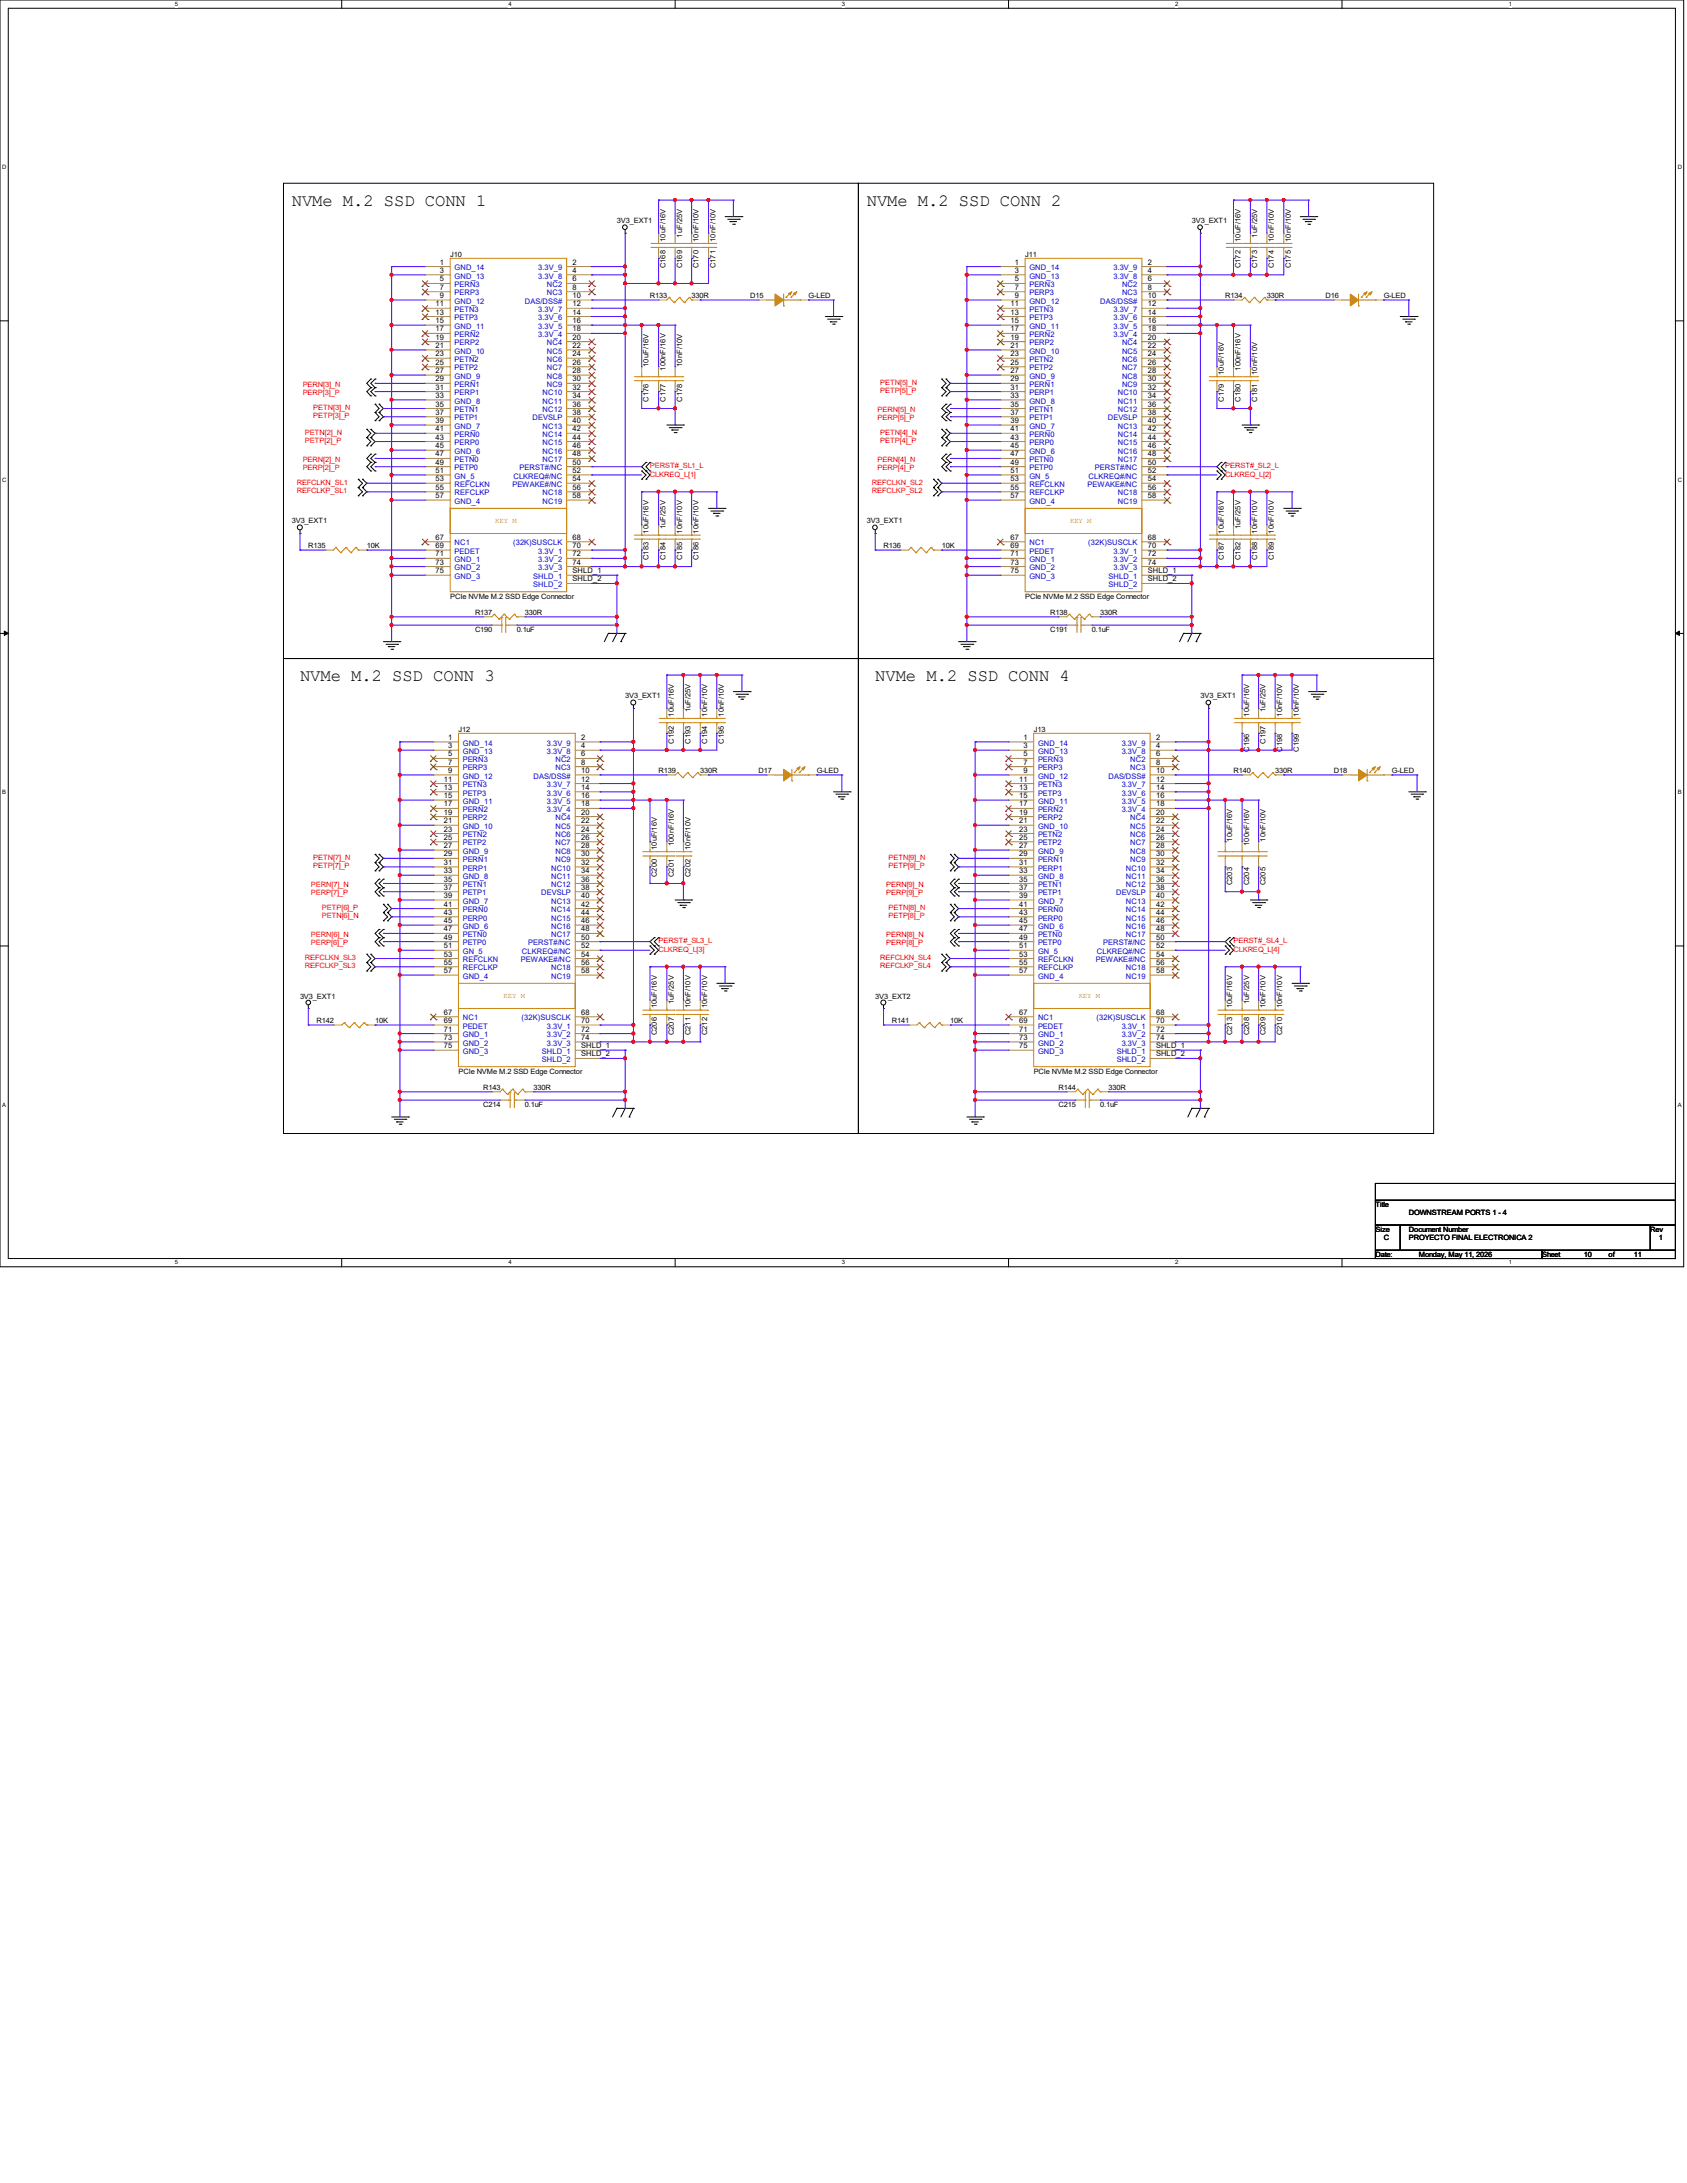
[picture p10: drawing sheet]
<svg xmlns="http://www.w3.org/2000/svg" width="216mm" height="279mm" viewBox="0 0 216 279" stroke-linecap="round" stroke-linejoin="round" font-family="sans-serif">
<defs><g id="words">
<g font-size="2.2">
<text x="37.3" y="26.3">NVMe M.2 SSD CONN 1</text>
<text x="110.9" y="26.3">NVMe M.2 SSD CONN 2</text>
<text x="38.4" y="87.2">NVMe M.2 SSD CONN 3</text>
<text x="112" y="87.2">NVMe M.2 SSD CONN 4</text>
</g>
<g font-size="1">
<text x="56.3" y="33.9">1</text>
<text x="56.3" y="34.9">3</text>
<text x="73.3" y="33.9">2</text>
<text x="73.3" y="34.9">4</text>
<text x="129.9" y="33.9">1</text>
<text x="129.9" y="34.9">3</text>
<text x="146.9" y="33.9">2</text>
<text x="146.9" y="34.9">4</text>
<text x="55.8" y="39.2">11</text>
<text x="55.8" y="40.3">13</text>
<text x="55.8" y="41.4">15</text>
<text x="56.3" y="36">5</text>
<text x="56.3" y="37.1">7</text>
<text x="56.3" y="38.1">9</text>
<text x="73.3" y="36">6</text>
<text x="73.3" y="37.1">8</text>
<text x="73.3" y="38.1">10</text>
<text x="73.3" y="39.2">12</text>
<text x="73.3" y="40.3">14</text>
<text x="73.3" y="41.4">16</text>
<text x="129.3" y="39.2">11</text>
<text x="129.3" y="40.3">13</text>
<text x="129.3" y="41.4">15</text>
<text x="129.9" y="36">5</text>
<text x="129.9" y="37.1">7</text>
<text x="129.9" y="38.1">9</text>
<text x="146.9" y="36">6</text>
<text x="146.9" y="37.1">8</text>
<text x="146.9" y="38.1">10</text>
<text x="146.9" y="39.2">12</text>
<text x="146.9" y="40.3">14</text>
<text x="146.9" y="41.4">16</text>
<text x="55.8" y="42.4">17</text>
<text x="55.8" y="43.5">19</text>
<text x="55.8" y="44.5">21</text>
<text x="55.8" y="45.6">23</text>
<text x="55.8" y="46.7">25</text>
<text x="55.8" y="47.8">27</text>
<text x="73.3" y="42.4">18</text>
<text x="73.3" y="43.5">20</text>
<text x="73.3" y="44.5">22</text>
<text x="73.3" y="45.6">24</text>
<text x="73.3" y="46.7">26</text>
<text x="73.3" y="47.8">28</text>
<text x="129.3" y="42.4">17</text>
<text x="129.3" y="43.5">19</text>
<text x="129.3" y="44.5">21</text>
<text x="129.3" y="45.6">23</text>
<text x="129.3" y="46.7">25</text>
<text x="129.3" y="47.8">27</text>
<text x="146.9" y="42.4">18</text>
<text x="146.9" y="43.5">20</text>
<text x="146.9" y="44.5">22</text>
<text x="146.9" y="45.6">24</text>
<text x="146.9" y="46.7">26</text>
<text x="146.9" y="47.8">28</text>
<text x="55.8" y="48.8">29</text>
<text x="55.8" y="49.9">31</text>
<text x="55.8" y="50.9">33</text>
<text x="55.8" y="52">35</text>
<text x="55.8" y="53.1">37</text>
<text x="73.3" y="48.8">30</text>
<text x="73.3" y="49.9">32</text>
<text x="73.3" y="50.9">34</text>
<text x="73.3" y="52">36</text>
<text x="73.3" y="53.1">38</text>
<text x="129.3" y="48.8">29</text>
<text x="129.3" y="49.9">31</text>
<text x="129.3" y="50.9">33</text>
<text x="129.3" y="52">35</text>
<text x="129.3" y="53.1">37</text>
<text x="146.9" y="48.8">30</text>
<text x="146.9" y="49.9">32</text>
<text x="146.9" y="50.9">34</text>
<text x="146.9" y="52">36</text>
<text x="146.9" y="53.1">38</text>
<text x="55.8" y="54.1">39</text>
<text x="55.8" y="55.2">41</text>
<text x="55.8" y="56.3">43</text>
<text x="55.8" y="57.4">45</text>
<text x="55.8" y="58.4">47</text>
<text x="55.8" y="59.5">49</text>
<text x="73.3" y="54.1">40</text>
<text x="73.3" y="55.2">42</text>
<text x="73.3" y="56.3">44</text>
<text x="73.3" y="57.4">46</text>
<text x="73.3" y="58.4">48</text>
<text x="73.3" y="59.5">50</text>
<text x="129.3" y="54.1">39</text>
<text x="129.3" y="55.2">41</text>
<text x="129.3" y="56.3">43</text>
<text x="129.3" y="57.4">45</text>
<text x="129.3" y="58.4">47</text>
<text x="129.3" y="59.5">49</text>
<text x="146.9" y="54.1">40</text>
<text x="146.9" y="55.2">42</text>
<text x="146.9" y="56.3">44</text>
<text x="146.9" y="57.4">46</text>
<text x="146.9" y="58.4">48</text>
<text x="146.9" y="59.5">50</text>
<text x="55.8" y="60.5">51</text>
<text x="55.8" y="61.6">53</text>
<text x="55.8" y="62.7">55</text>
<text x="55.8" y="63.8">57</text>
<text x="73.3" y="60.5">52</text>
<text x="73.3" y="61.6">54</text>
<text x="73.3" y="62.7">56</text>
<text x="73.3" y="63.8">58</text>
<text x="129.3" y="60.5">51</text>
<text x="129.3" y="61.6">53</text>
<text x="129.3" y="62.7">55</text>
<text x="129.3" y="63.8">57</text>
<text x="146.9" y="60.5">52</text>
<text x="146.9" y="61.6">54</text>
<text x="146.9" y="62.7">56</text>
<text x="146.9" y="63.8">58</text>
<text x="55.8" y="69.1">67</text>
<text x="55.8" y="70.1">69</text>
<text x="55.8" y="71.2">71</text>
<text x="73.3" y="69.1">68</text>
<text x="73.3" y="70.1">70</text>
<text x="73.3" y="71.2">72</text>
<text x="129.3" y="69.1">67</text>
<text x="129.3" y="70.1">69</text>
<text x="129.3" y="71.2">71</text>
<text x="146.9" y="69.1">68</text>
<text x="146.9" y="70.1">70</text>
<text x="146.9" y="71.2">72</text>
<text x="55.8" y="72.3">73</text>
<text x="55.8" y="73.4">75</text>
<text x="73.3" y="72.3">74</text>
<text x="73.3" y="73.4">SHLD_1</text>
<text x="73.3" y="74.4">SHLD_2</text>
<text x="129.3" y="72.3">73</text>
<text x="129.3" y="73.4">75</text>
<text x="146.9" y="72.3">74</text>
<text x="146.9" y="73.4">SHLD_1</text>
<text x="146.9" y="74.4">SHLD_2</text>
<text x="57.4" y="94.7">1</text>
<text x="57.4" y="95.8">3</text>
<text x="74.4" y="94.7">2</text>
<text x="74.4" y="95.8">4</text>
<text x="131" y="94.7">1</text>
<text x="131" y="95.8">3</text>
<text x="148" y="94.7">2</text>
<text x="148" y="95.8">4</text>
<text x="56.8" y="100">11</text>
<text x="56.8" y="101.1">13</text>
<text x="57.4" y="96.8">5</text>
<text x="57.4" y="97.9">7</text>
<text x="57.4" y="98.9">9</text>
<text x="74.4" y="96.8">6</text>
<text x="74.4" y="97.9">8</text>
<text x="74.4" y="98.9">10</text>
<text x="74.4" y="100">12</text>
<text x="74.4" y="101.1">14</text>
<text x="130.4" y="100">11</text>
<text x="130.4" y="101.1">13</text>
<text x="131" y="96.8">5</text>
<text x="131" y="97.9">7</text>
<text x="131" y="98.9">9</text>
<text x="148" y="96.8">6</text>
<text x="148" y="97.9">8</text>
<text x="148" y="98.9">10</text>
<text x="148" y="100">12</text>
<text x="148" y="101.1">14</text>
<text x="56.8" y="102.2">15</text>
<text x="56.8" y="103.2">17</text>
<text x="56.8" y="104.3">19</text>
<text x="56.8" y="105.4">21</text>
<text x="56.8" y="106.4">23</text>
<text x="56.8" y="107.5">25</text>
<text x="74.4" y="102.2">16</text>
<text x="74.4" y="103.2">18</text>
<text x="74.4" y="104.3">20</text>
<text x="74.4" y="105.4">22</text>
<text x="74.4" y="106.4">24</text>
<text x="74.4" y="107.5">26</text>
<text x="130.4" y="102.2">15</text>
<text x="130.4" y="103.2">17</text>
<text x="130.4" y="104.3">19</text>
<text x="130.4" y="105.4">21</text>
<text x="130.4" y="106.4">23</text>
<text x="130.4" y="107.5">25</text>
<text x="148" y="102.2">16</text>
<text x="148" y="103.2">18</text>
<text x="148" y="104.3">20</text>
<text x="148" y="105.4">22</text>
<text x="148" y="106.4">24</text>
<text x="148" y="107.5">26</text>
<text x="56.8" y="108.5">27</text>
<text x="56.8" y="109.6">29</text>
<text x="56.8" y="110.7">31</text>
<text x="56.8" y="111.8">33</text>
<text x="56.8" y="112.8">35</text>
<text x="56.8" y="113.9">37</text>
<text x="74.4" y="108.5">28</text>
<text x="74.4" y="109.6">30</text>
<text x="74.4" y="110.7">32</text>
<text x="74.4" y="111.8">34</text>
<text x="74.4" y="112.8">36</text>
<text x="74.4" y="113.9">38</text>
<text x="130.4" y="108.5">27</text>
<text x="130.4" y="109.6">29</text>
<text x="130.4" y="110.7">31</text>
<text x="130.4" y="111.8">33</text>
<text x="130.4" y="112.8">35</text>
<text x="130.4" y="113.9">37</text>
<text x="148" y="108.5">28</text>
<text x="148" y="109.6">30</text>
<text x="148" y="110.7">32</text>
<text x="148" y="111.8">34</text>
<text x="148" y="112.8">36</text>
<text x="148" y="113.9">38</text>
<text x="56.8" y="114.9">39</text>
<text x="56.8" y="116">41</text>
<text x="56.8" y="117.1">43</text>
<text x="56.8" y="118.2">45</text>
<text x="56.8" y="119.2">47</text>
<text x="74.4" y="114.9">40</text>
<text x="74.4" y="116">42</text>
<text x="74.4" y="117.1">44</text>
<text x="74.4" y="118.2">46</text>
<text x="74.4" y="119.2">48</text>
<text x="130.4" y="114.9">39</text>
<text x="130.4" y="116">41</text>
<text x="130.4" y="117.1">43</text>
<text x="130.4" y="118.2">45</text>
<text x="130.4" y="119.2">47</text>
<text x="148" y="114.9">40</text>
<text x="148" y="116">42</text>
<text x="148" y="117.1">44</text>
<text x="148" y="118.2">46</text>
<text x="148" y="119.2">48</text>
<text x="56.8" y="120.3">49</text>
<text x="56.8" y="121.4">51</text>
<text x="56.8" y="122.4">53</text>
<text x="56.8" y="123.5">55</text>
<text x="56.8" y="124.6">57</text>
<text x="74.4" y="120.3">50</text>
<text x="74.4" y="121.4">52</text>
<text x="74.4" y="122.4">54</text>
<text x="74.4" y="123.5">56</text>
<text x="74.4" y="124.6">58</text>
<text x="130.4" y="120.3">49</text>
<text x="130.4" y="121.4">51</text>
<text x="130.4" y="122.4">53</text>
<text x="130.4" y="123.5">55</text>
<text x="130.4" y="124.6">57</text>
<text x="148" y="120.3">50</text>
<text x="148" y="121.4">52</text>
<text x="148" y="122.4">54</text>
<text x="148" y="123.5">56</text>
<text x="148" y="124.6">58</text>
<text x="56.8" y="129.9">67</text>
<text x="56.8" y="130.9">69</text>
<text x="74.4" y="129.9">68</text>
<text x="74.4" y="130.9">70</text>
<text x="130.4" y="129.9">67</text>
<text x="130.4" y="130.9">69</text>
<text x="148" y="129.9">68</text>
<text x="148" y="130.9">70</text>
<text x="56.8" y="132">71</text>
<text x="56.8" y="133.1">73</text>
<text x="56.8" y="134.2">75</text>
<text x="74.4" y="132">72</text>
<text x="74.4" y="133.1">74</text>
<text x="74.4" y="134.2">SHLD_1</text>
<text x="74.4" y="135.2">SHLD_2</text>
<text x="130.4" y="132">71</text>
<text x="130.4" y="133.1">73</text>
<text x="130.4" y="134.2">75</text>
<text x="148" y="132">72</text>
<text x="148" y="133.1">74</text>
<text x="148" y="134.2">SHLD_1</text>
<text x="148" y="135.2">SHLD_2</text>
</g>
<g font-size="1" fill="#00c">
<text x="58.2" y="34.6">GND_14</text>
<text x="58.2" y="35.6">GND_13</text>
<text x="68.9" y="34.6">3.3V_9</text>
<text x="68.9" y="35.6">3.3V_8</text>
<text x="131.7" y="34.6">GND_14</text>
<text x="131.7" y="35.6">GND_13</text>
<text x="142.5" y="34.6">3.3V_9</text>
<text x="142.5" y="35.6">3.3V_8</text>
<text x="58.2" y="36.7">PERN3</text>
<text x="58.2" y="37.8">PERP3</text>
<text x="58.2" y="38.9">GND_12</text>
<text x="58.2" y="39.9">PETN3</text>
<text x="58.2" y="41">PETP3</text>
<text x="67.2" y="38.9">DAS/DSS#</text>
<text x="68.9" y="39.9">3.3V_7</text>
<text x="68.9" y="41">3.3V_6</text>
<text x="70" y="36.7">NC2</text>
<text x="70" y="37.8">NC3</text>
<text x="131.7" y="36.7">PERN3</text>
<text x="131.7" y="37.8">PERP3</text>
<text x="131.7" y="38.9">GND_12</text>
<text x="131.7" y="39.9">PETN3</text>
<text x="131.7" y="41">PETP3</text>
<text x="140.8" y="38.9">DAS/DSS#</text>
<text x="142.5" y="39.9">3.3V_7</text>
<text x="142.5" y="41">3.3V_6</text>
<text x="143.6" y="36.7">NC2</text>
<text x="143.6" y="37.8">NC3</text>
<text x="58.2" y="42.1">GND_11</text>
<text x="58.2" y="43.1">PERN2</text>
<text x="58.2" y="44.2">PERP2</text>
<text x="58.2" y="45.3">GND_10</text>
<text x="58.2" y="46.3">PETN2</text>
<text x="58.2" y="47.4">PETP2</text>
<text x="68.9" y="42.1">3.3V_5</text>
<text x="68.9" y="43.1">3.3V_4</text>
<text x="70" y="44.2">NC4</text>
<text x="70" y="45.3">NC5</text>
<text x="70" y="46.3">NC6</text>
<text x="70" y="47.4">NC7</text>
<text x="131.7" y="42.1">GND_11</text>
<text x="131.7" y="43.1">PERN2</text>
<text x="131.7" y="44.2">PERP2</text>
<text x="131.7" y="45.3">GND_10</text>
<text x="131.7" y="46.3">PETN2</text>
<text x="131.7" y="47.4">PETP2</text>
<text x="142.5" y="42.1">3.3V_5</text>
<text x="142.5" y="43.1">3.3V_4</text>
<text x="143.6" y="44.2">NC4</text>
<text x="143.6" y="45.3">NC5</text>
<text x="143.6" y="46.3">NC6</text>
<text x="143.6" y="47.4">NC7</text>
<text x="58.2" y="48.5">GND_9</text>
<text x="58.2" y="49.5">PERN1</text>
<text x="58.2" y="50.6">PERP1</text>
<text x="58.2" y="51.6">GND_8</text>
<text x="58.2" y="52.7">PETN1</text>
<text x="58.2" y="53.8">PETP1</text>
<text x="68.2" y="53.8">DEVSLP</text>
<text x="69.4" y="50.6">NC10</text>
<text x="69.4" y="51.6">NC11</text>
<text x="69.4" y="52.7">NC12</text>
<text x="70" y="48.5">NC8</text>
<text x="70" y="49.5">NC9</text>
<text x="131.7" y="48.5">GND_9</text>
<text x="131.7" y="49.5">PERN1</text>
<text x="131.7" y="50.6">PERP1</text>
<text x="131.7" y="51.6">GND_8</text>
<text x="131.7" y="52.7">PETN1</text>
<text x="131.7" y="53.8">PETP1</text>
<text x="141.8" y="53.8">DEVSLP</text>
<text x="143" y="50.6">NC10</text>
<text x="143" y="51.6">NC11</text>
<text x="143" y="52.7">NC12</text>
<text x="143.6" y="48.5">NC8</text>
<text x="143.6" y="49.5">NC9</text>
<text x="58.2" y="54.9">GND_7</text>
<text x="58.2" y="55.9">PERN0</text>
<text x="58.2" y="57">PERP0</text>
<text x="58.2" y="58.1">GND_6</text>
<text x="58.2" y="59.1">PETN0</text>
<text x="69.4" y="54.9">NC13</text>
<text x="69.4" y="55.9">NC14</text>
<text x="69.4" y="57">NC15</text>
<text x="69.4" y="58.1">NC16</text>
<text x="69.4" y="59.1">NC17</text>
<text x="131.7" y="54.9">GND_7</text>
<text x="131.7" y="55.9">PERN0</text>
<text x="131.7" y="57">PERP0</text>
<text x="131.7" y="58.1">GND_6</text>
<text x="131.7" y="59.1">PETN0</text>
<text x="143" y="54.9">NC13</text>
<text x="143" y="55.9">NC14</text>
<text x="143" y="57">NC15</text>
<text x="143" y="58.1">NC16</text>
<text x="143" y="59.1">NC17</text>
<text x="58.2" y="60.2">PETP0</text>
<text x="58.2" y="61.3">GN_5</text>
<text x="58.2" y="62.3">REFCLKN</text>
<text x="58.2" y="63.4">REFCLKP</text>
<text x="58.2" y="64.5">GND_4</text>
<text x="65.6" y="62.3">PEWAKE#/NC</text>
<text x="65.7" y="61.3">CLKREQ#/NC</text>
<text x="66.5" y="60.2">PERST#/NC</text>
<text x="69.4" y="63.4">NC18</text>
<text x="69.4" y="64.5">NC19</text>
<text x="131.7" y="60.2">PETP0</text>
<text x="131.7" y="61.3">GN_5</text>
<text x="131.7" y="62.3">REFCLKN</text>
<text x="131.7" y="63.4">REFCLKP</text>
<text x="131.7" y="64.5">GND_4</text>
<text x="139.2" y="62.3">PEWAKE#/NC</text>
<text x="139.3" y="61.3">CLKREQ#/NC</text>
<text x="140.1" y="60.2">PERST#/NC</text>
<text x="143" y="63.4">NC18</text>
<text x="143" y="64.5">NC19</text>
<text x="58.2" y="69.8">NC1</text>
<text x="58.2" y="70.9">PEDET</text>
<text x="58.2" y="71.9">GND_1</text>
<text x="65.7" y="69.8">(32K)SUSCLK</text>
<text x="68.9" y="70.9">3.3V_1</text>
<text x="68.9" y="71.9">3.3V_2</text>
<text x="131.7" y="69.8">NC1</text>
<text x="131.7" y="70.9">PEDET</text>
<text x="131.7" y="71.9">GND_1</text>
<text x="139.3" y="69.8">(32K)SUSCLK</text>
<text x="142.5" y="70.9">3.3V_1</text>
<text x="142.5" y="71.9">3.3V_2</text>
<text x="58.2" y="73">GND_2</text>
<text x="58.2" y="74.1">GND_3</text>
<text x="68.2" y="74.1">SHLD_1</text>
<text x="68.2" y="75.1">SHLD_2</text>
<text x="68.9" y="73">3.3V_3</text>
<text x="131.7" y="73">GND_2</text>
<text x="131.7" y="74.1">GND_3</text>
<text x="141.9" y="74.1">SHLD_1</text>
<text x="141.9" y="75.1">SHLD_2</text>
<text x="142.5" y="73">3.3V_3</text>
<text x="59.2" y="95.4">GND_14</text>
<text x="70" y="95.4">3.3V_9</text>
<text x="132.8" y="95.4">GND_14</text>
<text x="143.6" y="95.4">3.3V_9</text>
<text x="59.2" y="96.5">GND_13</text>
<text x="59.2" y="97.5">PERN3</text>
<text x="59.2" y="98.6">PERP3</text>
<text x="59.2" y="99.7">GND_12</text>
<text x="59.2" y="100.8">PETN3</text>
<text x="59.2" y="101.8">PETP3</text>
<text x="68.3" y="99.7">DAS/DSS#</text>
<text x="70" y="96.5">3.3V_8</text>
<text x="70" y="100.8">3.3V_7</text>
<text x="70" y="101.8">3.3V_6</text>
<text x="71.1" y="97.5">NC2</text>
<text x="71.1" y="98.6">NC3</text>
<text x="132.8" y="96.5">GND_13</text>
<text x="132.8" y="97.5">PERN3</text>
<text x="132.8" y="98.6">PERP3</text>
<text x="132.8" y="99.7">GND_12</text>
<text x="132.8" y="100.8">PETN3</text>
<text x="132.8" y="101.8">PETP3</text>
<text x="141.9" y="99.7">DAS/DSS#</text>
<text x="143.6" y="96.5">3.3V_8</text>
<text x="143.6" y="100.8">3.3V_7</text>
<text x="143.6" y="101.8">3.3V_6</text>
<text x="144.7" y="97.5">NC2</text>
<text x="144.7" y="98.6">NC3</text>
<text x="59.2" y="102.9">GND_11</text>
<text x="59.2" y="103.9">PERN2</text>
<text x="59.2" y="105">PERP2</text>
<text x="59.2" y="106.1">GND_10</text>
<text x="59.2" y="107.2">PETN2</text>
<text x="70" y="102.9">3.3V_5</text>
<text x="70" y="103.9">3.3V_4</text>
<text x="71.1" y="105">NC4</text>
<text x="71.1" y="106.1">NC5</text>
<text x="71.1" y="107.2">NC6</text>
<text x="132.8" y="102.9">GND_11</text>
<text x="132.8" y="103.9">PERN2</text>
<text x="132.8" y="105">PERP2</text>
<text x="132.8" y="106.1">GND_10</text>
<text x="132.8" y="107.2">PETN2</text>
<text x="143.6" y="102.9">3.3V_5</text>
<text x="143.6" y="103.9">3.3V_4</text>
<text x="144.7" y="105">NC4</text>
<text x="144.7" y="106.1">NC5</text>
<text x="144.7" y="107.2">NC6</text>
<text x="59.2" y="108.2">PETP2</text>
<text x="59.2" y="109.3">GND_9</text>
<text x="59.2" y="110.3">PERN1</text>
<text x="59.2" y="111.4">PERP1</text>
<text x="59.2" y="112.5">GND_8</text>
<text x="59.2" y="113.5">PETN1</text>
<text x="70.5" y="111.4">NC10</text>
<text x="70.5" y="112.5">NC11</text>
<text x="70.5" y="113.5">NC12</text>
<text x="71.1" y="108.2">NC7</text>
<text x="71.1" y="109.3">NC8</text>
<text x="71.1" y="110.3">NC9</text>
<text x="132.8" y="108.2">PETP2</text>
<text x="132.8" y="109.3">GND_9</text>
<text x="132.8" y="110.3">PERN1</text>
<text x="132.8" y="111.4">PERP1</text>
<text x="132.8" y="112.5">GND_8</text>
<text x="132.8" y="113.5">PETN1</text>
<text x="144.1" y="111.4">NC10</text>
<text x="144.1" y="112.5">NC11</text>
<text x="144.1" y="113.5">NC12</text>
<text x="144.7" y="108.2">NC7</text>
<text x="144.7" y="109.3">NC8</text>
<text x="144.7" y="110.3">NC9</text>
<text x="59.2" y="114.6">PETP1</text>
<text x="59.2" y="115.7">GND_7</text>
<text x="59.2" y="116.8">PERN0</text>
<text x="59.2" y="117.8">PERP0</text>
<text x="59.2" y="118.9">GND_6</text>
<text x="59.2" y="119.9">PETN0</text>
<text x="69.3" y="114.6">DEVSLP</text>
<text x="70.5" y="115.7">NC13</text>
<text x="70.5" y="116.8">NC14</text>
<text x="70.5" y="117.8">NC15</text>
<text x="70.5" y="118.9">NC16</text>
<text x="70.5" y="119.9">NC17</text>
<text x="132.8" y="114.6">PETP1</text>
<text x="132.8" y="115.7">GND_7</text>
<text x="132.8" y="116.8">PERN0</text>
<text x="132.8" y="117.8">PERP0</text>
<text x="132.8" y="118.9">GND_6</text>
<text x="132.8" y="119.9">PETN0</text>
<text x="142.8" y="114.6">DEVSLP</text>
<text x="144.1" y="115.7">NC13</text>
<text x="144.1" y="116.8">NC14</text>
<text x="144.1" y="117.8">NC15</text>
<text x="144.1" y="118.9">NC16</text>
<text x="144.1" y="119.9">NC17</text>
<text x="59.2" y="121">PETP0</text>
<text x="59.2" y="122.1">GN_5</text>
<text x="59.2" y="123.2">REFCLKN</text>
<text x="59.2" y="124.2">REFCLKP</text>
<text x="59.2" y="125.3">GND_4</text>
<text x="66.7" y="123.2">PEWAKE#/NC</text>
<text x="66.8" y="122.1">CLKREQ#/NC</text>
<text x="67.6" y="121">PERST#/NC</text>
<text x="70.5" y="124.2">NC18</text>
<text x="70.5" y="125.3">NC19</text>
<text x="132.8" y="121">PETP0</text>
<text x="132.8" y="122.1">GN_5</text>
<text x="132.8" y="123.2">REFCLKN</text>
<text x="132.8" y="124.2">REFCLKP</text>
<text x="132.8" y="125.3">GND_4</text>
<text x="140.3" y="123.2">PEWAKE#/NC</text>
<text x="140.4" y="122.1">CLKREQ#/NC</text>
<text x="141.2" y="121">PERST#/NC</text>
<text x="144.1" y="124.2">NC18</text>
<text x="144.1" y="125.3">NC19</text>
<text x="59.2" y="130.6">NC1</text>
<text x="59.2" y="131.7">PEDET</text>
<text x="66.8" y="130.6">(32K)SUSCLK</text>
<text x="70" y="131.7">3.3V_1</text>
<text x="132.8" y="130.6">NC1</text>
<text x="132.8" y="131.7">PEDET</text>
<text x="140.3" y="130.6">(32K)SUSCLK</text>
<text x="143.6" y="131.7">3.3V_1</text>
<text x="59.2" y="132.8">GND_1</text>
<text x="59.2" y="133.8">GND_2</text>
<text x="59.2" y="134.9">GND_3</text>
<text x="69.3" y="134.9">SHLD_1</text>
<text x="69.3" y="135.9">SHLD_2</text>
<text x="70" y="132.8">3.3V_2</text>
<text x="70" y="133.8">3.3V_3</text>
<text x="132.8" y="132.8">GND_1</text>
<text x="132.8" y="133.8">GND_2</text>
<text x="132.8" y="134.9">GND_3</text>
<text x="142.9" y="134.9">SHLD_1</text>
<text x="142.9" y="135.9">SHLD_2</text>
<text x="143.6" y="132.8">3.3V_2</text>
<text x="143.6" y="133.8">3.3V_3</text>
</g>
<g font-size=".9">
<text x="79" y="28.6">3V3_EXT1</text>
<text x="152.5" y="28.6">3V3_EXT1</text>
<text x="57.6" y="32.9">J10</text>
<text x="85.2" y="34.3" transform="rotate(-90 85.2 34.3)">C168</text>
<text x="85.2" y="30.9" transform="rotate(-90 85.2 30.9)">10uF/16V</text>
<text x="87.3" y="34.3" transform="rotate(-90 87.3 34.3)">C169</text>
<text x="87.3" y="30.4" transform="rotate(-90 87.3 30.4)">1uF/25V</text>
<text x="89.4" y="34.3" transform="rotate(-90 89.4 34.3)">C170</text>
<text x="89.4" y="30.9" transform="rotate(-90 89.4 30.9)">10nF/10V</text>
<text x="91.6" y="34.3" transform="rotate(-90 91.6 34.3)">C171</text>
<text x="91.6" y="30.9" transform="rotate(-90 91.6 30.9)">10nF/10V</text>
<text x="131.2" y="32.9">J11</text>
<text x="158.7" y="34.3" transform="rotate(-90 158.7 34.3)">C172</text>
<text x="158.7" y="30.9" transform="rotate(-90 158.7 30.9)">10uF/16V</text>
<text x="160.9" y="34.3" transform="rotate(-90 160.9 34.3)">C173</text>
<text x="160.9" y="30.4" transform="rotate(-90 160.9 30.4)">1uF/25V</text>
<text x="163" y="34.3" transform="rotate(-90 163 34.3)">C174</text>
<text x="163" y="30.9" transform="rotate(-90 163 30.9)">10nF/10V</text>
<text x="165.2" y="34.3" transform="rotate(-90 165.2 34.3)">C175</text>
<text x="165.2" y="30.9" transform="rotate(-90 165.2 30.9)">10nF/10V</text>
<text x="83.2" y="38.2">R133</text>
<text x="88.5" y="38.2">330R</text>
<text x="96" y="38.2">D15</text>
<text x="103.5" y="38.2">G-LED</text>
<text x="156.8" y="38.2">R134</text>
<text x="162.1" y="38.2">330R</text>
<text x="169.6" y="38.2">D16</text>
<text x="177.1" y="38.2">G-LED</text>
<text x="83" y="47" transform="rotate(-90 83 47)">10uF/16V</text>
<text x="85.2" y="47.5" transform="rotate(-90 85.2 47.5)">100nF/16V</text>
<text x="87.3" y="47" transform="rotate(-90 87.3 47)">10nF/10V</text>
<text x="158.7" y="47.5" transform="rotate(-90 158.7 47.5)">100nF/16V</text>
<text x="83" y="51.4" transform="rotate(-90 83 51.4)">C176</text>
<text x="85.2" y="51.4" transform="rotate(-90 85.2 51.4)">C177</text>
<text x="87.3" y="51.4" transform="rotate(-90 87.3 51.4)">C178</text>
<text x="156.6" y="51.4" transform="rotate(-90 156.6 51.4)">C179</text>
<text x="156.6" y="48" transform="rotate(-90 156.6 48)">10uF/16V</text>
<text x="158.7" y="51.4" transform="rotate(-90 158.7 51.4)">C180</text>
<text x="160.9" y="51.4" transform="rotate(-90 160.9 51.4)">C181</text>
<text x="160.9" y="48" transform="rotate(-90 160.9 48)">10nF/10V</text>
<text x="37.3" y="67">3V3_EXT1</text>
<text x="39.5" y="70.2">R135</text>
<text x="46.9" y="70.2">10K</text>
<text x="83" y="71.7" transform="rotate(-90 83 71.7)">C183</text>
<text x="83" y="68.3" transform="rotate(-90 83 68.3)">10uF/16V</text>
<text x="85.2" y="71.7" transform="rotate(-90 85.2 71.7)">C184</text>
<text x="85.2" y="67.7" transform="rotate(-90 85.2 67.7)">1uF/25V</text>
<text x="87.3" y="71.7" transform="rotate(-90 87.3 71.7)">C185</text>
<text x="87.3" y="68.3" transform="rotate(-90 87.3 68.3)">10nF/10V</text>
<text x="89.4" y="71.7" transform="rotate(-90 89.4 71.7)">C186</text>
<text x="89.4" y="68.3" transform="rotate(-90 89.4 68.3)">10nF/10V</text>
<text x="111" y="67">3V3_EXT1</text>
<text x="113.1" y="70.2">R136</text>
<text x="120.5" y="70.2">10K</text>
<text x="156.6" y="71.7" transform="rotate(-90 156.6 71.7)">C187</text>
<text x="156.6" y="68.3" transform="rotate(-90 156.6 68.3)">10uF/16V</text>
<text x="158.7" y="71.7" transform="rotate(-90 158.7 71.7)">C182</text>
<text x="158.7" y="67.7" transform="rotate(-90 158.7 67.7)">1uF/25V</text>
<text x="160.9" y="71.7" transform="rotate(-90 160.9 71.7)">C188</text>
<text x="160.9" y="68.3" transform="rotate(-90 160.9 68.3)">10nF/10V</text>
<text x="163" y="71.7" transform="rotate(-90 163 71.7)">C189</text>
<text x="163" y="68.3" transform="rotate(-90 163 68.3)">10nF/10V</text>
<text x="57.6" y="76.7">PCIe NVMe M.2 SSD Edge Connector</text>
<text x="131.2" y="76.7">PCIe NVMe M.2 SSD Edge Connector</text>
<text x="60.8" y="78.7">R137</text>
<text x="60.8" y="80.9">C190</text>
<text x="66.1" y="80.9">0.1uF</text>
<text x="67.2" y="78.7">330R</text>
<text x="134.4" y="78.7">R138</text>
<text x="134.4" y="80.9">C191</text>
<text x="139.7" y="80.9">0.1uF</text>
<text x="140.8" y="78.7">330R</text>
<text x="80" y="89.4">3V3_EXT1</text>
<text x="153.6" y="89.4">3V3_EXT1</text>
<text x="58.7" y="93.6">J12</text>
<text x="86.2" y="95.2" transform="rotate(-90 86.2 95.2)">C192</text>
<text x="86.2" y="91.7" transform="rotate(-90 86.2 91.7)">10uF/16V</text>
<text x="88.3" y="95.2" transform="rotate(-90 88.3 95.2)">C193</text>
<text x="88.3" y="91.2" transform="rotate(-90 88.3 91.2)">1uF/25V</text>
<text x="90.5" y="95.2" transform="rotate(-90 90.5 95.2)">C194</text>
<text x="90.5" y="91.7" transform="rotate(-90 90.5 91.7)">10nF/10V</text>
<text x="92.6" y="95.2" transform="rotate(-90 92.6 95.2)">C195</text>
<text x="92.6" y="91.7" transform="rotate(-90 92.6 91.7)">10nF/10V</text>
<text x="132.3" y="93.6">J13</text>
<text x="159.8" y="91.7" transform="rotate(-90 159.8 91.7)">10uF/16V</text>
<text x="162" y="95.2" transform="rotate(-90 162 95.2)">C197</text>
<text x="162" y="91.2" transform="rotate(-90 162 91.2)">1uF/25V</text>
<text x="164.1" y="91.7" transform="rotate(-90 164.1 91.7)">10nF/10V</text>
<text x="166.2" y="91.7" transform="rotate(-90 166.2 91.7)">10nF/10V</text>
<text x="84.3" y="99">R139</text>
<text x="89.6" y="99">330R</text>
<text x="97.1" y="99">D17</text>
<text x="104.5" y="99">G-LED</text>
<text x="157.9" y="99">R140</text>
<text x="159.8" y="96.2" transform="rotate(-90 159.8 96.2)">C196</text>
<text x="163.2" y="99">330R</text>
<text x="164.1" y="96.2" transform="rotate(-90 164.1 96.2)">C198</text>
<text x="166.2" y="96.2" transform="rotate(-90 166.2 96.2)">C199</text>
<text x="170.7" y="99">D18</text>
<text x="178.1" y="99">G-LED</text>
<text x="157.7" y="107.7" transform="rotate(-90 157.7 107.7)">10uF/16V</text>
<text x="162" y="107.7" transform="rotate(-90 162 107.7)">10nF/10V</text>
<text x="84.1" y="112.2" transform="rotate(-90 84.1 112.2)">C200</text>
<text x="84.1" y="108.8" transform="rotate(-90 84.1 108.8)">10uF/16V</text>
<text x="86.2" y="112.2" transform="rotate(-90 86.2 112.2)">C201</text>
<text x="86.2" y="108.3" transform="rotate(-90 86.2 108.3)">100nF/16V</text>
<text x="88.3" y="112.2" transform="rotate(-90 88.3 112.2)">C202</text>
<text x="88.3" y="108.8" transform="rotate(-90 88.3 108.8)">10nF/10V</text>
<text x="157.7" y="113.3" transform="rotate(-90 157.7 113.3)">C203</text>
<text x="159.8" y="113.3" transform="rotate(-90 159.8 113.3)">C204</text>
<text x="159.8" y="108.3" transform="rotate(-90 159.8 108.3)">100nF/16V</text>
<text x="162" y="113.3" transform="rotate(-90 162 113.3)">C205</text>
<text x="38.4" y="127.8">3V3_EXT1</text>
<text x="40.5" y="131">R142</text>
<text x="48" y="131">10K</text>
<text x="84.1" y="129.1" transform="rotate(-90 84.1 129.1)">10uF/16V</text>
<text x="86.2" y="128.5" transform="rotate(-90 86.2 128.5)">1uF/25V</text>
<text x="88.3" y="129.1" transform="rotate(-90 88.3 129.1)">10nF/10V</text>
<text x="90.5" y="129.1" transform="rotate(-90 90.5 129.1)">10nF/10V</text>
<text x="112" y="127.8">3V3_EXT2</text>
<text x="114.1" y="131">R141</text>
<text x="121.6" y="131">10K</text>
<text x="157.7" y="129.1" transform="rotate(-90 157.7 129.1)">10uF/16V</text>
<text x="159.8" y="128.5" transform="rotate(-90 159.8 128.5)">1uF/25V</text>
<text x="162" y="129.1" transform="rotate(-90 162 129.1)">10nF/10V</text>
<text x="164.1" y="129.1" transform="rotate(-90 164.1 129.1)">10nF/10V</text>
<text x="58.7" y="137.5">PCIe NVMe M.2 SSD Edge Connector</text>
<text x="84.1" y="132.5" transform="rotate(-90 84.1 132.5)">C206</text>
<text x="86.2" y="132.5" transform="rotate(-90 86.2 132.5)">C207</text>
<text x="88.3" y="132.5" transform="rotate(-90 88.3 132.5)">C211</text>
<text x="90.5" y="132.5" transform="rotate(-90 90.5 132.5)">C212</text>
<text x="132.3" y="137.5">PCIe NVMe M.2 SSD Edge Connector</text>
<text x="157.7" y="132.5" transform="rotate(-90 157.7 132.5)">C213</text>
<text x="159.8" y="132.5" transform="rotate(-90 159.8 132.5)">C208</text>
<text x="162" y="132.5" transform="rotate(-90 162 132.5)">C209</text>
<text x="164.1" y="132.5" transform="rotate(-90 164.1 132.5)">C210</text>
<text x="61.8" y="139.5">R143</text>
<text x="61.8" y="141.6">C214</text>
<text x="67.2" y="141.6">0.1uF</text>
<text x="68.3" y="139.5">330R</text>
<text x="135.5" y="139.5">R144</text>
<text x="135.5" y="141.6">C215</text>
<text x="140.8" y="141.6">0.1uF</text>
<text x="141.9" y="139.5">330R</text>
<text x="176" y="154.5">Title</text>
<text x="180.3" y="155.5">DOWNSTREAM PORTS 1 - 4</text>
<text x="176" y="157.6">Size</text>
<text x="176" y="160.9">Date:</text>
<text x="177.1" y="158.7">C</text>
<text x="180.3" y="158.7">PROYECTO FINAL ELECTRONICA 2</text>
<text x="180.3" y="157.6">Document Number</text>
<text x="181.6" y="160.9">Monday, May 11, 2026</text>
<text x="197.4" y="160.9">Sheet</text>
<text x="202.7" y="160.9">10</text>
<text x="205.9" y="160.9">of</text>
<text x="209.1" y="160.9">11</text>
<text x="211.2" y="157.6">Rev</text>
<text x="212.3" y="158.7">1</text>
</g>
<g font-size=".9" fill="#f00">
<text x="38.7" y="49.5">PERN[3]_N</text>
<text x="38.7" y="50.5">PERP[3]_P</text>
<text x="40.1" y="52.5">PETN[3]_N</text>
<text x="40.1" y="53.6">PETP[3]_P</text>
<text x="112.3" y="52.7">PERN[5]_N</text>
<text x="112.3" y="53.8">PERP[5]_P</text>
<text x="112.6" y="49.3">PETN[5]_N</text>
<text x="112.6" y="50.3">PETP[5]_P</text>
<text x="38.7" y="59.1">PERN[2]_N</text>
<text x="39" y="55.7">PETN[2]_N</text>
<text x="39" y="56.7">PETP[2]_P</text>
<text x="83.2" y="59.9">PERST#_SL1_L</text>
<text x="112.3" y="59.1">PERN[4]_N</text>
<text x="112.6" y="55.7">PETN[4]_N</text>
<text x="112.6" y="56.7">PETP[4]_P</text>
<text x="156.8" y="59.9">PERST#_SL2_L</text>
<text x="38" y="62.1">REFCLKN_SL1</text>
<text x="38" y="63.1">REFCLKP_SL1</text>
<text x="38.7" y="60.2">PERP[2]_P</text>
<text x="83.2" y="61">CLKREQ_L[1]</text>
<text x="111.6" y="62.1">REFCLKN_SL2</text>
<text x="111.6" y="63.1">REFCLKP_SL2</text>
<text x="112.3" y="60.2">PERP[4]_P</text>
<text x="156.8" y="61">CLKREQ_L[2]</text>
<text x="39.8" y="113.5">PERN[7]_N</text>
<text x="40.1" y="110.1">PETN[7]_N</text>
<text x="40.1" y="111.1">PETP[7]_P</text>
<text x="113.4" y="113.5">PERN[9]_N</text>
<text x="113.7" y="110.1">PETN[9]_N</text>
<text x="113.7" y="111.1">PETP[9]_P</text>
<text x="39.8" y="114.6">PERP[7]_P</text>
<text x="39.8" y="119.9">PERN[6]_N</text>
<text x="41.2" y="117.6">PETN[6]_N</text>
<text x="41.2" y="116.5">PETP[6]_P</text>
<text x="113.4" y="114.6">PERP[9]_P</text>
<text x="113.4" y="119.9">PERN[8]_N</text>
<text x="113.7" y="116.5">PETN[8]_N</text>
<text x="113.7" y="117.6">PETP[8]_P</text>
<text x="39" y="122.9">REFCLKN_SL3</text>
<text x="39" y="123.9">REFCLKP_SL3</text>
<text x="39.8" y="120.9">PERP[6]_P</text>
<text x="84.3" y="120.7">PERST#_SL3_L</text>
<text x="84.3" y="121.8">CLKREQ_L[3]</text>
<text x="112.6" y="122.9">REFCLKN_SL4</text>
<text x="112.6" y="123.9">REFCLKP_SL4</text>
<text x="113.4" y="120.9">PERP[8]_P</text>
<text x="157.9" y="120.7">PERST#_SL4_L</text>
<text x="157.9" y="121.8">CLKREQ_L[4]</text>
</g>
<g font-size=".9" fill="#cc8006">
<text x="63.4" y="66.9">KEY M</text>
<text x="136.9" y="66.9">KEY M</text>
<text x="64.4" y="127.7">KEY M</text>
<text x="138" y="127.7">KEY M</text>
</g>
<g font-size=".8">
<text x="22.4" y=".8">5</text>
<text x="65.1" y=".8">4</text>
<text x="107.7" y=".8">3</text>
<text x="150.4" y=".8">2</text>
<text x="193.1" y=".8">1</text>
<text x=".3" y="21.7">D</text>
<text x="214.7" y="21.7">D</text>
<text x=".3" y="61.7">C</text>
<text x="214.7" y="61.7">C</text>
<text x=".3" y="101.7">B</text>
<text x="214.7" y="101.7">B</text>
<text x=".3" y="141.7">A</text>
<text x="214.7" y="141.7">A</text>
<text x="22.4" y="161.8">5</text>
<text x="65.1" y="161.8">4</text>
<text x="107.7" y="161.8">3</text>
<text x="150.4" y="161.8">2</text>
<text x="193.1" y="161.8">1</text>
</g>
</g></defs>
<path d="M0 0h215.5v162.1h-215.5zM1.1 1.1h213.3v160h-213.3z" fill="none" stroke="#000" stroke-width=".13"/>
<g fill="#fff">
<path d="M22.4 .1h.4v.8h-.4z"/>
<path d="M22.4 161.2h.4v.8h-.4z"/>
</g>
<path d="M43.7 0v1.1M43.7 161.1v1" fill="none" stroke="#000" stroke-width=".13"/>
<g fill="#fff">
<path d="M65.1 .1h.3v.8h-.3z"/>
<path d="M65.1 161.2h.3v.8h-.3z"/>
</g>
<path d="M86.4 0v1.1M86.4 161.1v1" fill="none" stroke="#000" stroke-width=".13"/>
<g fill="#fff">
<path d="M107.7 .1h.4v.8h-.4z"/>
<path d="M107.7 161.2h.4v.8h-.4z"/>
</g>
<path d="M129.1 0v1.1M129.1 161.1v1" fill="none" stroke="#000" stroke-width=".13"/>
<g fill="#fff">
<path d="M150.4 .1h.4v.8h-.4z"/>
<path d="M150.4 161.2h.4v.8h-.4z"/>
</g>
<path d="M171.7 0v1.1M171.7 161.1v1" fill="none" stroke="#000" stroke-width=".13"/>
<g fill="#fff">
<path d="M193.1 .1h.4v.8h-.4z"/>
<path d="M193.1 161.2h.4v.8h-.4z"/>
<path d="M.3 21h.5v.8h-.5z"/>
<path d="M214.7 21h.5v.8h-.5z"/>
<path d="M.3 61h.5v.8h-.5z"/>
<path d="M214.7 61h.5v.8h-.5z"/>
</g>
<path d="M0 41.1h1.1M214.4 41.1h1.1" fill="none" stroke="#000" stroke-width=".13"/>
<g fill="#fff">
<path d="M.3 101h.5v.9h-.5z"/>
<path d="M214.7 101h.5v.9h-.5z"/>
</g>
<path d="M0 81.1h1.1M214.4 81.1h1.1" fill="none" stroke="#000" stroke-width=".13"/>
<path d="M.6 80.8l.5 .3-.5 .2zM214.4 81.1l.5-.3v.5z" fill="#000" stroke="#000" stroke-width=".13"/>
<g fill="#fff">
<path d="M.3 141.1h.5v.8h-.5z"/>
<path d="M214.7 141.1h.5v.8h-.5z"/>
</g>
<g fill="none" stroke="#000" stroke-width=".13">
<path d="M36.3 23.5h73.6v60.8h-73.6zM80 29.8h.1M80 29.4v.4M92.8 27.7h2.2M93.1 28.1h1.5M93.4 28.4h.1M93.4 28.4h.9M93.8 28.7h.2M94 28.7h.1M94.6 28.1h.1M95 27.7h.1M109.9 23.5h73.6v60.8h-73.6z"/>
<path d="M153.6 29.8h.1M153.6 29.4v.4M166.4 27.7h2.1M166.8 28.1h1.4M167 28.4h.1M167 28.4h.9M167.4 28.7h.2M167.6 28.7h.1M168.2 28.1h.1M168.5 27.7h.1M46.9 54.9h.1M46.9 56h.1"/>
<path d="M46.9 57.1h.1M46.9 54.9l.6 .6-.6 .5M46.9 56l.6 .5-.6 .6M47.5 48.5h.1M47.5 49.6h.1M47.5 50.7h.1M47.5 58.1h.1M47.5 59.2h.1M47.5 56h.1M47.5 54.9h.1M47.5 57.1h.1M47.5 48.5l-.6 .6 .6 .5"/>
<path d="M47.5 49.6l-.6 .5 .6 .6M47.5 58.1l-.6 .6 .6 .5M47.5 59.2l-.6 .5 .6 .6M47.5 54.9l.5 .6-.5 .5M47.5 56l.5 .5-.5 .6M48 48.5h.1M48 49.6h.1M48 50.7h.1M48 51.7h.1M48 52.8h.1M48 53.8h.1M48 58.1h.1"/>
<path d="M48 59.2h.1M48 48.5l-.5 .6 .5 .5M48 49.6l-.5 .5 .5 .6M48 51.7l.5 .6-.5 .5M48 52.8l.5 .5-.5 .5M48 58.1l-.5 .6 .5 .5M48 59.2l-.5 .5 .5 .6M48.5 52.8h.1M48.5 51.7h.1M48.5 53.8h.1M48.5 51.7l.6 .6-.6 .5M48.5 52.8l.6 .5-.6 .5"/>
<path d="M82.7 59.2h.1M82.7 59.2l-.6 .5 .6 .6M83.2 59.2h.1M83.2 59.2l-.5 .5 .5 .6M85.3 54.4h2.2M85.6 54.7h1.6M86 55h.1M86 55h.8M86.3 55.4h.2M86.5 55.4h.1M87.2 54.7h.1M87.5 54.4h.1"/>
<path d="M105.6 40.5h2.1M105.9 40.9h1.5M106.3 41.2h.1M106.3 41.2h.8M106.6 41.5h.2M106.8 41.5h.1M107.4 40.9h.1M107.7 40.5h.1M120.5 48.5h.1M120.5 49.6h.1M120.5 50.7h.1M120.5 54.9h.1"/>
<path d="M120.5 56h.1M120.5 57.1h.1M120.5 48.5l.6 .6-.6 .5M120.5 49.6l.6 .5-.6 .6M120.5 54.9l.6 .6-.6 .5M120.5 56l.6 .5-.6 .6M121.1 51.7h.1M121.1 52.8h.1M121.1 53.8h.1M121.1 49.6h.1M121.1 48.5h.1M121.1 50.7h.1"/>
<path d="M121.1 58.1h.1M121.1 59.2h.1M121.1 56h.1M121.1 54.9h.1M121.1 57.1h.1M121.1 51.7l-.6 .6 .6 .5M121.1 52.8l-.6 .5 .6 .5M121.1 48.5l.5 .6-.5 .5M121.1 49.6l.5 .5-.5 .6M121.1 58.1l-.6 .6 .6 .5M121.1 59.2l-.6 .5 .6 .6M121.1 54.9l.5 .6-.5 .5"/>
<path d="M121.1 56l.5 .5-.5 .6M121.6 51.7h.1M121.6 52.8h.1M121.6 53.8h.1M121.6 58.1h.1M121.6 59.2h.1M121.6 51.7l-.5 .6 .5 .5M121.6 52.8l-.5 .5 .5 .5M121.6 58.1l-.5 .6 .5 .5M121.6 59.2l-.5 .5 .5 .6M156.3 59.2h.1M156.3 59.2l-.6 .5 1.1 1.1-.5 .5"/>
<path d="M156.8 59.2h.1M156.8 59.2l-.5 .5 .5 .6M159 54.4h2.1M159.3 54.7h1.4M159.6 55h.1M159.6 55h.8M159.9 55.4h.2M160.1 55.4h.1M160.7 54.7h.1M161.1 54.4h.1M179.2 40.5h2.2M179.5 40.9h1.5"/>
<path d="M179.9 41.2h.1M179.9 41.2h.8M180.2 41.5h.2M180.4 41.5h.1M181 40.9h.1M181.4 40.5h.1M38.4 68.3h.1M38.4 67.9v.4M45.8 61.3h.1M45.8 62.4h.1M45.8 63.5h.1M45.8 61.3l.6 .5-.6 .6"/>
<path d="M45.8 62.4l.6 .5-.6 .6M46.4 62.4h.1M46.4 61.3h.1M46.4 63.5h.1M46.4 61.3l.5 .5-.5 .6M46.4 62.4l.5 .5-.5 .6M47.5 60.3h.1M48 60.3h.1M82.1 61.3h.1M82.1 60.3h.1M82.1 60.3l.6 .5-.6 .5M82.7 61.3h.1"/>
<path d="M82.7 60.3h.1M82.7 60.3l.5 .5-.5 .5M83.2 60.3h.1M90.7 65.1h2.1M91 65.4h1.5M91.3 65.7h.1M91.3 65.7h.9M91.6 66h.3M91.9 66h.1M92.5 65.4h.1M92.8 65.1h.1M112 68.3h.1"/>
<path d="M112 67.9v.4M119.5 61.3h.1M119.5 62.4h.1M119.5 63.5h.1M119.5 61.3l.5 .5-.5 .6M119.5 62.4l.5 .5-.5 .6M120 62.4h.1M120 61.3h.1M120 63.5h.1M120 61.3l.5 .5-.5 .6M120 62.4l.5 .5-.5 .6M121.1 60.3h.1"/>
<path d="M121.6 60.3h.1M155.7 61.3h.1M155.7 60.3h.1M155.7 60.3l.6 .5-.6 .5M156.3 60.3h.1M156.3 61.3h.1M156.8 60.3h.1M164.3 65.1h2.1M164.6 65.4h1.5M164.9 65.7h.1M164.9 65.7h.9M165.2 66h.2"/>
<path d="M165.4 66h.1M166.1 65.4h.1M166.4 65.1h.1M36.3 84.3h73.6v60.8h-73.6zM49.1 82.1h2.1M49.4 82.5h1.5M49.7 82.8h.1M49.7 82.8h.8M50 83.1h.2M50.2 83.1h.1M50.9 82.5h.1M51.2 82.1h.1"/>
<path d="M77.9 81.1h.1M77.9 81.1l-.6 1M77.9 81.1h2.1M79 81.1h.1M79 81.1l-.6 1M79.5 82.1h.1M80 81.1h.1M80 81.1l-.5 1M81.1 90.7h.1M81.1 90.3v.4M93.9 88.5h2.1M94.2 88.9h1.5"/>
<path d="M94.5 89.2h.1M94.5 89.2h.9M94.8 89.5h.2M95 89.5h.1M95.7 88.9h.1M96 88.5h.1M109.9 84.3h73.6v60.8h-73.6zM122.7 82.1h2.1M123 82.5h1.5M123.3 82.8h.1M123.3 82.8h.9M123.6 83.1h.3"/>
<path d="M123.9 83.1h.1M124.5 82.5h.1M124.8 82.1h.1M151.5 81.1h.1M151.5 81.1h2.1M151.5 81.1l-.5 1M152.5 81.1h.1M152.5 81.1l-.5 1M153.1 82.1h.1M153.6 81.1h.1M153.6 81.1l-.5 1M154.7 90.7h.1"/>
<path d="M154.7 90.3v.4M167.5 88.5h2.1M167.8 88.9h1.5M168.1 89.2h.1M168.1 89.2h.9M168.4 89.5h.3M168.7 89.5h.1M169.3 88.9h.1M169.6 88.5h.1M48 109.3h.1M48 110.4h.1M48 111.5h.1"/>
<path d="M48 109.3l.5 .6-.5 .5M48 110.4l.5 .6-.5 .5M48.5 112.5h.1M48.5 113.6h.1M48.5 114.7h.1M48.5 110.4h.1M48.5 109.3h.1M48.5 111.5h.1M48.5 119h.1M48.5 112.5l-.5 .6 .5 .5M48.5 113.6l-.5 .5 .5 .6M48.5 109.3l.6 .6-.6 .5"/>
<path d="M48.5 110.4l.6 .6-.6 .5M48.5 119l-.5 .5 .5 .5M49.1 112.5h.1M49.1 113.6h.1M49.1 114.7h.1M49.1 119h.1M49.1 116.8h.1M49.1 117.9h.1M49.1 115.7h.1M49.1 112.5l-.6 .6 .6 .5M49.1 113.6l-.6 .5 .6 .6M49.1 119l-.6 .5 .6 .5"/>
<path d="M49.1 116.8l.5 .5-.5 .6M49.1 115.7l.5 .6-.5 .5M49.6 117.9h.1M49.6 116.8h.1M49.6 115.7h.1M49.6 116.8l.5 .5-.5 .6M49.6 115.7l.5 .6-.5 .5M86.4 115.2h2.1M86.7 115.5h1.5M87 115.9h.1M87 115.9h.9M87.4 116.2h.2"/>
<path d="M87.6 116.2h.1M88.2 115.5h.1M88.5 115.2h.1M106.7 101.3h2.1M107 101.6h1.5M107.3 102h.1M107.3 102h.9M107.6 102.3h.3M107.9 102.3h.1M108.5 101.6h.1M108.8 101.3h.1M121.6 109.3h.1"/>
<path d="M121.6 110.4h.1M121.6 111.5h.1M121.6 115.7h.1M121.6 116.8h.1M121.6 117.9h.1M121.6 109.3l.5 .6-.5 .5M121.6 110.4l.5 .6-.5 .5M121.6 115.7l.5 .6-.5 .5M121.6 116.8l.5 .5-.5 .6M122.1 112.5h.1M122.1 113.6h.1M122.1 114.7h.1"/>
<path d="M122.1 110.4h.1M122.1 109.3h.1M122.1 111.5h.1M122.1 119h.1M122.1 116.8h.1M122.1 115.7h.1M122.1 117.9h.1M122.1 112.5l-.5 .6 .5 .5M122.1 113.6l-.5 .5 .5 .6M122.1 109.3l.6 .6-.6 .5M122.1 110.4l.6 .6-.6 .5M122.1 119l-.5 .5 .5 .5"/>
<path d="M122.1 115.7l.6 .6-.6 .5M122.1 116.8l.6 .5-.6 .6M122.7 112.5h.1M122.7 113.6h.1M122.7 114.7h.1M122.7 119h.1M122.7 112.5l-.6 .6 .6 .5M122.7 113.6l-.6 .5 .6 .6M122.7 119l-.6 .5 .6 .5M160 115.2h2.1M160.3 115.5h1.5M160.7 115.9h.1"/>
<path d="M160.7 115.9h.8M161 116.2h.2M161.2 116.2h.1M161.8 115.5h.1M162.1 115.2h.1M180.3 101.3h2.1M180.6 101.6h1.5M180.9 102h.1M180.9 102h.9M181.2 102.3h.2M181.4 102.3h.1M182.1 101.6h.1"/>
<path d="M182.4 101.3h.1M0 121.1h1.1M39.5 129.1h.1M39.5 128.7v.4M46.9 122.1h.1M46.9 123.2h.1M46.9 124.3h.1M46.9 122.1l.6 .6-.6 .5M46.9 123.2l.6 .5-.6 .6M47.5 123.2h.1M47.5 122.1h.1M47.5 124.3h.1"/>
<path d="M47.5 122.1l.5 .6-.5 .5M47.5 123.2l.5 .5-.5 .6M48.5 120h.1M48.5 121.1h.1M48.5 120l-.5 .5 .5 .6M49.1 120h.1M49.1 121.1h.1M49.1 120l-.6 .5 .6 .6M83.2 122.1h.1M83.2 121.1h.1M83.2 121.1l.5 .5-.5 .5M83.7 120h.1"/>
<path d="M83.7 121.1h.1M83.7 122.1h.1M83.7 120l-.5 .5 1.1 1.1-.6 .5M84.3 121.1h.1M84.3 120h.1M84.3 120l-.6 .5 .6 .6M91.7 125.9h2.2M92.1 126.2h1.5M92.4 126.5h.1M92.4 126.5h.8M92.7 126.8h.2M92.9 126.8h.1"/>
<path d="M93.6 126.2h.1M93.9 125.9h.1M113.1 129.1h.1M113.1 128.7v.4M120.5 122.1h.1M120.5 123.2h.1M120.5 124.3h.1M120.5 122.1l.6 .6-.6 .5M120.5 123.2l.6 .5-.6 .6M121.1 123.2h.1M121.1 122.1h.1M121.1 124.3h.1"/>
<path d="M121.1 122.1l.5 .6-.5 .5M121.1 123.2l.5 .5-.5 .6M122.1 120h.1M122.1 121.1h.1M122.1 120l-.5 .5 .5 .6M122.7 120h.1M122.7 121.1h.1M122.7 120l-.6 .5 .6 .6M156.8 122.1h.1M156.8 121.1h.1M156.8 121.1l.6 .5-.6 .5M157.4 120h.1"/>
<path d="M157.4 121.1h.1M157.4 122.1h.1M157.4 120l-.6 .5 .6 .6M157.4 121.1l.5 .5-.5 .5M157.9 121.1h.1M157.9 120h.1M157.9 120l-.5 .5 .5 .6M165.4 125.9h2.1M165.7 126.2h1.5M166 126.5h.1M166 126.5h.8M166.3 126.8h.2"/>
<path d="M166.5 126.8h.1M167.2 126.2h.1M167.5 125.9h.1M214.4 121.1h1.1M50.1 143h2.2M50.5 143.3h1.4M50.8 143.6h.1M50.8 143.6h.8M51.1 143.9h.2M51.3 143.9h.1M51.9 143.3h.1M52.3 143h.1"/>
<path d="M79 141.9h.1M79 141.9l-.6 1.1M79 141.9h2.1M80 141.9h.1M80 141.9l-.5 1.1M80.5 143h.1M81.1 141.9h.1M81.1 141.9l-.6 1.1M123.7 143h2.2M124.1 143.3h1.5M124.4 143.6h.1M124.4 143.6h.8"/>
<path d="M124.7 143.9h.2M124.9 143.9h.1M125.6 143.3h.1M125.9 143h.1M152.5 141.9h.1M152.5 141.9h2.2M152.5 141.9l-.5 1.1M153.6 141.9h.1M153.6 141.9l-.5 1.1M154.1 143h.1M154.7 141.9h.1M154.7 141.9l-.6 1.1"/>
<path d="M176 151.5h38.4v2.1h-38.4zM176 153.6h38.4v3.2h-38.4zM176 156.8h3.2v3.2h-3.2zM179.2 156.8h32v3.2h-32zM211.2 156.8h3.2v3.2h-3.2zM176 160h21.4v1.1h-21.4zM197.4 160h17v1.1h-17z"/>
<circle cx="80" cy="29.1" r=".3"/>
<circle cx="153.6" cy="29.1" r=".3"/>
<circle cx="38.4" cy="67.5" r=".32"/>
<circle cx="112" cy="67.5" r=".3"/>
<circle cx="81" cy="89.9" r=".32"/>
<circle cx="154.6" cy="89.9" r=".3"/>
<circle cx="39.5" cy="128.3" r=".3"/>
<circle cx="113.1" cy="128.3" r=".32"/>
</g>
<g fill="none" stroke="#cc8006" stroke-width=".13">
<path d="M57.6 33.1h14.9v42.6h-14.9zM83.3 31.7h1.9M83.3 31.2h1.9M84.3 31.2h.1M84.3 31.7h.1M84.3 30.9v.3M84.3 31.7v.3M85.2 31.7h.1M85.2 31.2h.1M85.4 31.7h2M85.4 31.2h2M85.6 38.1h.1"/>
<path d="M85.6 38.1l-.3 .3M85.6 38.1l.7 .6M86.3 38.7h.1M86.4 31.2h.1M86.4 31.7h.1M86.4 30.9v.3M86.4 31.7v.3M87 38.1h.1M87 38.1l-.7 .6M87 38.1l.6 .6M87.4 31.7h.1M87.4 31.2h.1"/>
<path d="M87.6 38.7h.1M87.6 31.7h1.9M87.6 31.2h1.9M88.2 38.1h.1M88.2 38.1l-.6 .6M88.2 38.1l.3 .3M88.5 31.2h.1M88.5 31.7h.1M88.5 38.4h.1M88.5 30.9v.3M88.5 31.7v.3M89.5 31.7h.1"/>
<path d="M89.5 31.2h.1M89.7 31.7h1.9M89.7 31.2h1.9M90.7 31.2h.1M90.7 31.7h.1M90.7 30.9v.3M90.7 31.7v.3M91.6 31.7h.1M91.6 31.2h.1M98.1 38.4h1.1M99.2 38.4h.1M100.3 39.2h.1"/>
<path d="M100.3 37.6v1.6M100.3 38.4h2.1M100.6 38.1h.1M101.2 38.1h.1M101.2 37.4l-.6 .7M101.9 37.4l-.7 .7M102.4 38.4h.1M131.2 33.1h14.9v42.6h-14.9zM156.9 31.7h1.9M156.9 31.2h1.9M157.9 31.2h.1M157.9 31.7h.1"/>
<path d="M157.9 30.9v.3M157.9 31.7v.3M158.8 31.7h.1M158.8 31.2h.1M159 31.7h2M159 31.2h2M159.3 38.1h.1M159.3 38.1l-.3 .3M159.3 38.1l.6 .6M159.9 38.7h.1M160 31.2h.1M160 31.7h.1"/>
<path d="M160 30.9v.3M160 31.7v.3M160.5 38.1h.1M160.5 38.1l-.6 .6M160.5 38.1l.7 .6M161 31.7h.1M161 31.2h.1M161.2 38.7h.1M161.2 31.7h1.9M161.2 31.2h1.9M161.8 38.1h.1M161.8 38.1l-.6 .6"/>
<path d="M161.8 38.1l.3 .3M162.1 31.2h.1M162.1 31.7h.1M162.1 38.4h.1M162.1 30.9v.3M162.1 31.7v.3M163.1 31.7h.1M163.1 31.2h.1M163.3 31.7h1.9M163.3 31.2h1.9M164.3 31.2h.1M164.3 31.7h.1"/>
<path d="M164.3 30.9v.3M164.3 31.7v.3M165.2 31.7h.1M165.2 31.2h.1M171.7 38.4h1.1M172.8 38.4h.1M173.9 39.2h.1M173.9 38.4h2.1M173.9 37.6v1.6M174.2 38.1h.1M174.8 38.1h.1M174.8 37.4l-.6 .7"/>
<path d="M175.5 37.4l-.7 .7M176 38.4h.1M81.2 48.7h1.9M81.2 48.2h1.9M82.1 48.2h.1M82.1 48.7h.1M82.1 48v.2M82.1 48.7v.4M83.1 48.7h.1M83.1 48.2h.1M83.3 48.7h1.9M83.3 48.2h1.9"/>
<path d="M84.3 48.2h.1M84.3 48.7h.1M84.3 48v.2M84.3 48.7v.4M85.2 48.7h.1M85.2 48.2h.1M85.4 48.7h2M85.4 48.2h2M86.4 48.2h.1M86.4 48.7h.1M86.4 48v.2M86.4 48.7v.4"/>
<path d="M87.4 48.7h.1M87.4 48.2h.1M154.8 48.7h1.9M154.8 48.2h1.9M155.7 48.2h.1M155.7 48.7h.1M155.7 48v.2M155.7 48.7v.4M156.7 48.7h.1M156.7 48.2h.1M156.9 48.7h1.9M156.9 48.2h1.9"/>
<path d="M157.9 48.2h.1M157.9 48.7h.1M157.9 48v.2M157.9 48.7v.4M158.8 48.7h.1M158.8 48.2h.1M159 48.7h2M159 48.2h2M160 48.2h.1M160 48.7h.1M160 48v.2M160 48.7v.4"/>
<path d="M161 48.7h.1M161 48.2h.1M43 70.1h.1M43 70.1l-.3 .3M43 70.1l.6 .6M43.6 70.7h.1M44.3 70.1h.1M44.3 70.1l-.7 .6M44.3 70.1l.6 .6M44.9 70.7h.1M45.6 70.1h.1M45.6 70.1l-.7 .6"/>
<path d="M45.6 70.1l.2 .3M45.8 70.4h.1M57.6 65.1h14.9v3.2h-14.9zM63.2 78.6h.1M63.2 78.6l-.3 .4M63.2 78.6l.7 .6M63.9 79.2h.1M64.2 79h.1M64.2 79v1.9M64.5 78.6h.1M64.5 78.6l-.6 .6M64.5 78.6l.7 .6"/>
<path d="M64.7 79h.1M64.7 79v1.9M65.2 79.2h.1M65.8 78.6h.1M65.8 78.6l-.6 .6M65.8 78.6l.3 .4M66.1 79h.1M81.2 69h1.9M81.2 68.5h1.9M82.1 68.5h.1M82.1 69h.1M82.1 68.3v.2"/>
<path d="M82.1 69v.3M83.1 69h.1M83.1 68.5h.1M83.3 69h1.9M83.3 68.5h1.9M84.3 68.5h.1M84.3 69h.1M84.3 68.3v.2M84.3 69v.3M85.2 69h.1M85.2 68.5h.1M85.4 69h2"/>
<path d="M85.4 68.5h2M86.4 68.5h.1M86.4 69h.1M86.4 68.3v.2M86.4 69v.3M87.4 69h.1M87.4 68.5h.1M87.6 69h1.9M87.6 68.5h1.9M88.5 68.5h.1M88.5 69h.1M88.5 68.3v.2"/>
<path d="M88.5 69v.3M89.5 69h.1M89.5 68.5h.1M116.6 70.1h.1M116.6 70.1l-.3 .3M116.6 70.1l.6 .6M117.2 70.7h.1M117.9 70.1h.1M117.9 70.1l-.7 .6M117.9 70.1l.6 .6M118.5 70.7h.1M119.2 70.1h.1"/>
<path d="M119.2 70.1l-.7 .6M119.2 70.1l.3 .3M119.5 70.4h.1M131.2 65.1h14.9v3.2h-14.9zM136.9 78.6h.1M136.9 78.6l-.4 .4M136.9 78.6l.6 .6M137.5 79.2h.1M137.8 79h.1M137.8 79v1.9M138.1 78.6h.1M138.1 78.6l-.6 .6"/>
<path d="M138.1 78.6l.7 .6M138.3 79h.1M138.3 79v1.9M138.8 79.2h.1M139.4 78.6h.1M139.4 78.6l-.6 .6M139.4 78.6l.3 .4M139.7 79h.1M154.8 69h1.9M154.8 68.5h1.9M155.7 68.5h.1M155.7 69h.1"/>
<path d="M155.7 68.3v.2M155.7 69v.3M156.7 69h.1M156.7 68.5h.1M156.9 69h1.9M156.9 68.5h1.9M157.9 68.5h.1M157.9 69h.1M157.9 68.3v.2M157.9 69v.3M158.8 69h.1M158.8 68.5h.1"/>
<path d="M159 69h2M159 68.5h2M160 68.5h.1M160 69h.1M160 68.3v.2M160 69v.3M161 69h.1M161 68.5h.1M161.2 69h1.9M161.2 68.5h1.9M162.1 68.5h.1M162.1 69h.1"/>
<path d="M162.1 68.3v.2M162.1 69v.3M163.1 69h.1M163.1 68.5h.1M58.7 93.9h14.9v42.6h-14.9zM64 80h.2M64.2 80h.1M64.7 80h.1M64.7 80h.4M84.4 92.5h1.9M84.4 91.9h1.9M85.3 91.9h.1"/>
<path d="M85.3 92.5h.1M85.3 91.7v.2M85.3 92.5v.3M86.3 92.5h.1M86.3 91.9h.1M86.5 92.5h1.9M86.5 91.9h1.9M86.7 98.9h.1M86.7 98.9l-.3 .3M86.7 98.9l.7 .6M87.4 99.5h.1M87.5 91.9h.1"/>
<path d="M87.5 92.5h.1M87.5 91.7v.2M87.5 92.5v.3M88 98.9h.1M88 98.9l-.6 .6M88 98.9l.6 .6M88.4 92.5h.1M88.4 91.9h.1M88.6 99.5h.1M88.6 92.5h2M88.6 91.9h2M89.3 98.9h.1"/>
<path d="M89.3 98.9l-.7 .6M89.3 98.9l.3 .3M89.6 91.9h.1M89.6 92.5h.1M89.6 99.2h.1M89.6 91.7v.2M89.6 92.5v.3M90.6 92.5h.1M90.6 91.9h.1M90.8 92.5h1.9M90.8 91.9h1.9M91.7 91.9h.1"/>
<path d="M91.7 92.5h.1M91.7 91.7v.2M91.7 92.5v.3M92.7 92.5h.1M92.7 91.9h.1M99.2 99.2h1.1M100.3 99.2h.1M101.3 99.9h.1M101.3 99.2h2.2M101.3 98.5v1.4M101.6 98.9h.1M102.3 98.9h.1"/>
<path d="M102.3 98.3l-.7 .6M103 98.3l-.7 .6M103.5 99.2h.1M132.3 93.9h14.9v42.6h-14.9zM137.6 80h.2M137.8 80h.1M138.3 80h.1M138.3 80h.4M158 92.5h1.9M158 91.9h1.9M159 91.9h.1M159 92.5h.1"/>
<path d="M159 91.7v.2M159 92.5v.3M159.9 92.5h.1M159.9 91.9h.1M160.1 92.5h2M160.1 91.9h2M160.3 98.9h.1M160.3 98.9l-.3 .3M160.3 98.9l.7 .6M161 99.5h.1M161.1 91.9h.1M161.1 92.5h.1"/>
<path d="M161.1 91.7v.2M161.1 92.5v.3M161.6 98.9h.1M161.6 98.9l-.6 .6M161.6 98.9l.7 .6M162.1 92.5h.1M162.1 91.9h.1M162.3 99.5h.1M162.3 92.5h1.9M162.3 91.9h1.9M162.9 98.9h.1M162.9 98.9l-.6 .6"/>
<path d="M162.9 98.9l.3 .3M163.2 99.2h.1M163.2 91.9h.1M163.2 92.5h.1M163.2 91.7v.2M163.2 92.5v.3M164.2 92.5h.1M164.2 91.9h.1M164.4 92.5h1.9M164.4 91.9h1.9M165.4 91.9h.1M165.4 92.5h.1"/>
<path d="M165.4 91.7v.2M165.4 92.5v.3M166.3 92.5h.1M166.3 91.9h.1M172.8 99.2h1.1M173.9 99.2h.1M175 99.9h.1M175 98.5v1.4M175 99.2h2.1M175.3 98.9h.1M175.9 98.9h.1M175.9 98.3l-.6 .6"/>
<path d="M176.5 98.3l-.6 .6M177.1 99.2h.1M82.3 109.6h1.9M82.3 109h1.9M83.2 109h.1M83.2 109.6h.1M83.2 108.8v.2M83.2 109.6v.3M84.2 109.6h.1M84.2 109h.1M84.4 109.6h1.9M84.4 109h1.9"/>
<path d="M85.3 109h.1M85.3 109.6h.1M85.3 108.8v.2M85.3 109.6v.3M86.3 109.6h.1M86.3 109h.1M86.5 109.6h1.9M86.5 109h1.9M87.5 109h.1M87.5 109.6h.1M87.5 108.8v.2M87.5 109.6v.3"/>
<path d="M88.4 109.6h.1M88.4 109h.1M155.9 109.6h1.9M155.9 109h1.9M156.8 109h.1M156.8 109.6h.1M156.8 108.8v.2M156.8 109.6v.3M157.8 109.6h.1M157.8 109h.1M158 109.6h1.9M158 109h1.9"/>
<path d="M159 109h.1M159 109.6h.1M159 108.8v.2M159 109.6v.3M159.9 109.6h.1M159.9 109h.1M160.1 109.6h2M160.1 109h2M161.1 109h.1M161.1 109.6h.1M161.1 108.8v.2M161.1 109.6v.3"/>
<path d="M162.1 109.6h.1M162.1 109h.1M44.1 130.9h.1M44.1 130.9l-.4 .3M44.1 130.9l.6 .6M44.7 131.5h.1M45.3 130.9h.1M45.3 130.9l-.6 .6M45.3 130.9l.7 .6M46 131.5h.1M46.6 130.9h.1M46.6 130.9l-.6 .6"/>
<path d="M46.6 130.9l.3 .3M46.9 131.2h.1M58.7 125.9h14.9v3.2h-14.9zM64.3 139.4h.1M64.3 139.4l-.3 .3M64.3 139.4l.6 .7M65.3 139.9h.1M65.3 139.9v1.9M65.6 139.4h.1M65.6 139.4l-.7 .7M65.6 139.4l.7 .7M65.8 139.9h.1"/>
<path d="M65.8 139.9v1.9M66.9 139.4h.1M66.9 139.4l-.6 .7M66.9 139.4l.3 .3M67.2 139.7h.1M82.3 129.8h1.9M82.3 129.3h1.9M83.2 129.3h.1M83.2 129.8h.1M83.2 129.1v.2M83.2 129.8v.3M84.2 129.8h.1"/>
<path d="M84.2 129.3h.1M84.4 129.8h1.9M84.4 129.3h1.9M85.3 129.3h.1M85.3 129.8h.1M85.3 129.1v.2M85.3 129.8v.3M86.3 129.8h.1M86.3 129.3h.1M86.5 129.8h1.9M86.5 129.3h1.9M87.5 129.3h.1"/>
<path d="M87.5 129.8h.1M87.5 129.1v.2M87.5 129.8v.3M88.4 129.8h.1M88.4 129.3h.1M88.6 129.8h2M88.6 129.3h2M89.6 129.3h.1M89.6 129.8h.1M89.6 129.1v.2M89.6 129.8v.3M90.6 129.8h.1"/>
<path d="M90.6 129.3h.1M117.6 130.9h.1M117.6 130.9l-.3 .3M117.6 130.9l.7 .6M118.3 131.5h.1M119 130.9h.1M119 130.9l-.7 .6M119 130.9l.6 .6M119.6 131.5h.1M120.2 130.9h.1M120.2 130.9l-.6 .6M120.2 130.9l.3 .3"/>
<path d="M120.5 131.2h.1M132.3 125.9h14.9v3.2h-14.9zM137.9 139.4h.1M137.9 139.4l-.3 .3M137.9 139.4l.7 .7M138.9 139.9h.1M138.9 139.9v1.9M139.2 139.4h.1M139.2 139.4l-.6 .7M139.2 139.4l.7 .7M139.4 139.9h.1M139.4 139.9v1.9"/>
<path d="M140.5 139.4h.1M140.5 139.4l-.6 .7M140.5 139.4l.3 .3M140.8 139.7h.1M155.9 129.8h1.9M155.9 129.3h1.9M156.8 129.3h.1M156.8 129.8h.1M156.8 129.1v.2M156.8 129.8v.3M157.8 129.8h.1M157.8 129.3h.1"/>
<path d="M158 129.8h1.9M158 129.3h1.9M159 129.3h.1M159 129.8h.1M159 129.1v.2M159 129.8v.3M159.9 129.8h.1M159.9 129.3h.1M160.1 129.8h2M160.1 129.3h2M161.1 129.3h.1M161.1 129.8h.1"/>
<path d="M161.1 129.1v.2M161.1 129.8v.3M162.1 129.8h.1M162.1 129.3h.1M162.3 129.8h1.9M162.3 129.3h1.9M163.2 129.3h.1M163.2 129.8h.1M163.2 129.1v.2M163.2 129.8v.3M164.2 129.8h.1M164.2 129.3h.1"/>
<path d="M64.9 140.1h.1M65.1 140.8h.2M65.3 140.8h.1M65.8 140.8h.1M65.8 140.8h.3M66.3 140.1h.1M138.6 140.1h.1M138.7 140.8h.2M138.9 140.8h.1M139.4 140.8h.1M139.4 140.8h.3M139.9 140.1h.1"/>
</g>
<g fill="none" stroke="#a84" stroke-width=".13">
<path d="M54.4 34.1h.1M54.4 35.2h.1M54.4 36.3h.1M54.4 37.3h.1M54.4 38.4h.1M54.4 39.5h.1M54.4 34.1h3.2M54.4 35.2h3.2M54.4 36.3h3.2M54.4 37.3h3.2M54.4 38.4h3.2M54.4 39.5h3.2"/>
<path d="M72.5 34.1h3.2M72.5 35.2h3.2M72.5 36.3h3.2M72.5 37.3h3.2M72.5 38.4h3.2M72.5 39.5h3.2M75.7 34.1h.1M75.7 35.2h.1M75.7 36.3h.1M75.7 37.3h.1M75.7 38.4h.1M75.7 39.5h.1"/>
<path d="M84.3 38.4h.1M84.3 29.8h.1M84.3 33.1h.1M84.3 38.4h1M84.3 29.8v1.1M84.3 32v1.1M86.4 29.8h.1M86.4 33.1h.1M86.4 29.8v1.1M86.4 32v1.1M88.5 29.8h.1M88.5 33.1h.1"/>
<path d="M88.5 29.8v1.1M88.5 32v1.1M88.5 38.4h1.1M89.6 38.4h.1M90.7 29.8h.1M90.7 33.1h.1M90.7 29.8v1.1M90.7 32v1.1M97.1 38.4h.1M97.1 38.4h1M102.4 38.4h1.1M103.5 38.4h.1"/>
<path d="M128 34.1h.1M128 35.2h.1M128 36.3h.1M128 37.3h.1M128 38.4h.1M128 39.5h.1M128 34.1h3.2M128 35.2h3.2M128 36.3h3.2M128 37.3h3.2M128 38.4h3.2M128 39.5h3.2"/>
<path d="M146.1 34.1h3.3M146.1 35.2h3.3M146.1 36.3h3.3M146.1 37.3h3.3M146.1 38.4h3.3M146.1 39.5h3.3M149.4 34.1h.1M149.4 35.2h.1M149.4 36.3h.1M149.4 37.3h.1M149.4 38.4h.1M149.4 39.5h.1"/>
<path d="M157.9 29.8h.1M157.9 33.1h.1M157.9 38.4h.1M157.9 38.4h1.1M157.9 29.8v1.1M157.9 32v1.1M160 29.8h.1M160 33.1h.1M160 29.8v1.1M160 32v1.1M162.1 29.8h.1M162.1 33.1h.1"/>
<path d="M162.1 29.8v1.1M162.1 32v1.1M162.1 38.4h1.1M163.2 38.4h.1M164.3 29.8h.1M164.3 33.1h.1M164.3 29.8v1.1M164.3 32v1.1M170.7 38.4h.1M170.7 38.4h1M176 38.4h1.1M177.1 38.4h.1"/>
<path d="M54.4 40.5h.1M54.4 41.6h.1M54.4 42.7h.1M54.4 43.7h.1M54.4 44.8h.1M54.4 45.8h.1M54.4 46.9h.1M54.4 48h.1M54.4 49.1h.1M54.4 50.1h.1M54.4 51.2h.1M54.4 52.3h.1"/>
<path d="M54.4 53.3h.1M54.4 54.4h.1M54.4 55.5h.1M54.4 56.5h.1M54.4 57.6h.1M54.4 58.7h.1M54.4 59.7h.1M54.4 40.5h3.2M54.4 41.6h3.2M54.4 42.7h3.2M54.4 43.7h3.2M54.4 44.8h3.2"/>
<path d="M54.4 45.8h3.2M54.4 46.9h3.2M54.4 48h3.2M54.4 49.1h3.2M54.4 50.1h3.2M54.4 51.2h3.2M54.4 52.3h3.2M54.4 53.3h3.2M54.4 54.4h3.2M54.4 55.5h3.2M54.4 56.5h3.2M54.4 57.6h3.2"/>
<path d="M54.4 58.7h3.2M54.4 59.7h3.2M72.5 40.5h3.2M72.5 41.6h3.2M72.5 42.7h3.2M72.5 43.7h3.2M72.5 44.8h3.2M72.5 45.8h3.2M72.5 46.9h3.2M72.5 48h3.2M72.5 49.1h3.2M72.5 50.1h3.2"/>
<path d="M72.5 51.2h3.2M72.5 52.3h3.2M72.5 53.3h3.2M72.5 54.4h3.2M72.5 55.5h3.2M72.5 56.5h3.2M72.5 57.6h3.2M72.5 58.7h3.2M72.5 59.7h3.2M75.7 40.5h.1M75.7 41.6h.1M75.7 42.7h.1"/>
<path d="M75.7 43.7h.1M75.7 44.8h.1M75.7 45.8h.1M75.7 46.9h.1M75.7 48h.1M75.7 49.1h.1M75.7 50.1h.1M75.7 51.2h.1M75.7 52.3h.1M75.7 53.3h.1M75.7 54.4h.1M75.7 55.5h.1"/>
<path d="M75.7 56.5h.1M75.7 57.6h.1M75.7 58.7h.1M75.7 59.7h.1M82.1 46.9h.1M82.1 50.1h.1M82.1 46.9v1.1M82.1 49.1v1M84.3 46.9h.1M84.3 50.1h.1M84.3 46.9v1.1M84.3 49.1v1"/>
<path d="M86.4 46.9h.1M86.4 50.1h.1M86.4 46.9v1.1M86.4 49.1v1M128 40.5h.1M128 41.6h.1M128 42.7h.1M128 43.7h.1M128 44.8h.1M128 45.8h.1M128 46.9h.1M128 48h.1"/>
<path d="M128 49.1h.1M128 50.1h.1M128 51.2h.1M128 52.3h.1M128 53.3h.1M128 54.4h.1M128 55.5h.1M128 56.5h.1M128 57.6h.1M128 58.7h.1M128 59.7h.1M128 40.5h3.2"/>
<path d="M128 41.6h3.2M128 42.7h3.2M128 43.7h3.2M128 44.8h3.2M128 45.8h3.2M128 46.9h3.2M128 48h3.2M128 49.1h3.2M128 50.1h3.2M128 51.2h3.2M128 52.3h3.2M128 53.3h3.2"/>
<path d="M128 54.4h3.2M128 55.5h3.2M128 56.5h3.2M128 57.6h3.2M128 58.7h3.2M128 59.7h3.2M146.1 40.5h3.3M146.1 41.6h3.3M146.1 42.7h3.3M146.1 43.7h3.3M146.1 44.8h3.3M146.1 45.8h3.3"/>
<path d="M146.1 46.9h3.3M146.1 48h3.3M146.1 49.1h3.3M146.1 50.1h3.3M146.1 51.2h3.3M146.1 52.3h3.3M146.1 53.3h3.3M146.1 54.4h3.3M146.1 55.5h3.3M146.1 56.5h3.3M146.1 57.6h3.3M146.1 58.7h3.3"/>
<path d="M146.1 59.7h3.3M149.4 40.5h.1M149.4 41.6h.1M149.4 42.7h.1M149.4 43.7h.1M149.4 44.8h.1M149.4 45.8h.1M149.4 46.9h.1M149.4 48h.1M149.4 49.1h.1M149.4 50.1h.1M149.4 51.2h.1"/>
<path d="M149.4 52.3h.1M149.4 53.3h.1M149.4 54.4h.1M149.4 55.5h.1M149.4 56.5h.1M149.4 57.6h.1M149.4 58.7h.1M149.4 59.7h.1M155.7 46.9h.1M155.7 50.1h.1M155.7 46.9v1.1M155.7 49.1v1"/>
<path d="M157.9 46.9h.1M157.9 50.1h.1M157.9 46.9v1.1M157.9 49.1v1M160 46.9h.1M160 50.1h.1M160 46.9v1.1M160 49.1v1M41.6 70.4h.1M41.6 70.4h1.1M45.8 70.4h1.1M46.9 70.4h.1"/>
<path d="M54.4 60.8h.1M54.4 61.8h.1M54.4 62.9h.1M54.4 64h.1M54.4 69.3h.1M54.4 70.4h.1M54.4 71.5h.1M54.4 72.5h.1M54.4 73.6h.1M54.4 60.8h3.2M54.4 61.8h3.2M54.4 62.9h3.2"/>
<path d="M54.4 64h3.2M54.4 69.3h3.2M54.4 70.4h3.2M54.4 71.5h3.2M54.4 72.5h3.2M54.4 73.6h3.2M61.8 79h.1M61.8 79h1.1M66.1 79h1.1M67.2 79h.1M72.5 60.8h3.2M72.5 61.8h3.2"/>
<path d="M72.5 62.9h3.2M72.5 64h3.2M72.5 69.3h3.2M72.5 70.4h3.2M72.5 71.5h3.2M72.5 72.5h3.2M72.5 73.6h3.2M72.5 74.7h3.2M75.7 60.8h.1M75.7 61.8h.1M75.7 62.9h.1M75.7 64h.1"/>
<path d="M75.7 69.3h.1M75.7 70.4h.1M75.7 71.5h.1M75.7 72.5h.1M75.7 73.6h.1M75.7 74.7h.1M82.1 67.2h.1M82.1 70.4h.1M82.1 67.2v1.1M82.1 69.3v1.1M84.3 67.2h.1M84.3 70.4h.1"/>
<path d="M84.3 67.2v1.1M84.3 69.3v1.1M86.4 67.2h.1M86.4 70.4h.1M86.4 67.2v1.1M86.4 69.3v1.1M88.5 67.2h.1M88.5 70.4h.1M88.5 67.2v1.1M88.5 69.3v1.1M115.2 70.4h.1M115.2 70.4h1.1"/>
<path d="M119.5 70.4h1M120.5 70.4h.1M128 60.8h.1M128 61.8h.1M128 62.9h.1M128 64h.1M128 69.3h.1M128 70.4h.1M128 71.5h.1M128 72.5h.1M128 73.6h.1M128 60.8h3.2"/>
<path d="M128 61.8h3.2M128 62.9h3.2M128 64h3.2M128 69.3h3.2M128 70.4h3.2M128 71.5h3.2M128 72.5h3.2M128 73.6h3.2M135.5 79h.1M135.5 79h1M139.7 79h1.1M140.8 79h.1"/>
<path d="M146.1 60.8h3.3M146.1 61.8h3.3M146.1 62.9h3.3M146.1 64h3.3M146.1 69.3h3.3M146.1 70.4h3.3M146.1 71.5h3.3M146.1 72.5h3.3M146.1 73.6h3.3M146.1 74.7h3.3M149.4 60.8h.1M149.4 61.8h.1"/>
<path d="M149.4 62.9h.1M149.4 64h.1M149.4 69.3h.1M149.4 70.4h.1M149.4 71.5h.1M149.4 72.5h.1M149.4 73.6h.1M149.4 74.7h.1M155.7 67.2h.1M155.7 70.4h.1M155.7 67.2v1.1M155.7 69.3v1.1"/>
<path d="M157.9 67.2h.1M157.9 70.4h.1M157.9 67.2v1.1M157.9 69.3v1.1M160 67.2h.1M160 70.4h.1M160 67.2v1.1M160 69.3v1.1M162.1 67.2h.1M162.1 70.4h.1M162.1 67.2v1.1M162.1 69.3v1.1"/>
<path d="M55.5 95h.1M55.5 96h.1M55.5 97.1h.1M55.5 98.1h.1M55.5 99.2h.1M55.5 95h3.2M55.5 96h3.2M55.5 97.1h3.2M55.5 98.1h3.2M55.5 99.2h3.2M62.9 80h.1M62.9 80h1.1"/>
<path d="M65.1 80h1M66.1 80h.1M73.6 95h3.2M73.6 96h3.2M73.6 97.1h3.2M73.6 98.1h3.2M73.6 99.2h3.2M76.8 95h.1M76.8 96h.1M76.8 97.1h.1M76.8 98.1h.1M76.8 99.2h.1"/>
<path d="M85.3 90.7h.1M85.3 93.9h.1M85.3 99.2h.1M85.3 90.7v1M85.3 92.8v1.1M85.3 99.2h1.1M87.5 90.7h.1M87.5 93.9h.1M87.5 90.7v1M87.5 92.8v1.1M89.6 90.7h.1M89.6 93.9h.1"/>
<path d="M89.6 90.7v1M89.6 92.8v1.1M89.6 99.2h1.1M90.7 99.2h.1M91.7 90.7h.1M91.7 93.9h.1M91.7 90.7v1M91.7 92.8v1.1M98.1 99.2h.1M98.1 99.2h1.1M103.5 99.2h1M104.5 99.2h.1"/>
<path d="M129.1 95h.1M129.1 96h.1M129.1 97.1h.1M129.1 98.1h.1M129.1 99.2h.1M129.1 95h3.2M129.1 96h3.2M129.1 97.1h3.2M129.1 98.1h3.2M129.1 99.2h3.2M136.5 80h.1M136.5 80h1.1"/>
<path d="M138.7 80h1M139.7 80h.1M147.2 95h3.2M147.2 96h3.2M147.2 97.1h3.2M147.2 98.1h3.2M147.2 99.2h3.2M150.4 95h.1M150.4 96h.1M150.4 97.1h.1M150.4 98.1h.1M150.4 99.2h.1"/>
<path d="M159 99.2h.1M159 90.7h.1M159 93.9h.1M159 90.7v1M159 92.8v1.1M159 99.2h1M161.1 90.7h.1M161.1 93.9h.1M161.1 90.7v1M161.1 92.8v1.1M163.2 90.7h.1M163.2 93.9h.1"/>
<path d="M163.2 99.2h1.1M163.2 90.7v1M163.2 92.8v1.1M164.3 99.2h.1M165.4 90.7h.1M165.4 93.9h.1M165.4 90.7v1M165.4 92.8v1.1M171.7 99.2h.1M171.7 99.2h1.1M177.1 99.2h1M178.1 99.2h.1"/>
<path d="M55.5 100.3h.1M55.5 101.3h.1M55.5 102.4h.1M55.5 103.5h.1M55.5 104.5h.1M55.5 105.6h.1M55.5 106.7h.1M55.5 107.7h.1M55.5 108.8h.1M55.5 109.9h.1M55.5 111h.1M55.5 112h.1"/>
<path d="M55.5 113.1h.1M55.5 114.1h.1M55.5 115.2h.1M55.5 116.3h.1M55.5 117.3h.1M55.5 118.4h.1M55.5 119.5h.1M55.5 100.3h3.2M55.5 101.3h3.2M55.5 102.4h3.2M55.5 103.5h3.2M55.5 104.5h3.2"/>
<path d="M55.5 105.6h3.2M55.5 106.7h3.2M55.5 107.7h3.2M55.5 108.8h3.2M55.5 109.9h3.2M55.5 111h3.2M55.5 112h3.2M55.5 113.1h3.2M55.5 114.1h3.2M55.5 115.2h3.2M55.5 116.3h3.2M55.5 117.3h3.2"/>
<path d="M55.5 118.4h3.2M55.5 119.5h3.2M73.6 100.3h3.2M73.6 101.3h3.2M73.6 102.4h3.2M73.6 103.5h3.2M73.6 104.5h3.2M73.6 105.6h3.2M73.6 106.7h3.2M73.6 107.7h3.2M73.6 108.8h3.2M73.6 109.9h3.2"/>
<path d="M73.6 111h3.2M73.6 112h3.2M73.6 113.1h3.2M73.6 114.1h3.2M73.6 115.2h3.2M73.6 116.3h3.2M73.6 117.3h3.2M73.6 118.4h3.2M73.6 119.5h3.2M76.8 100.3h.1M76.8 101.3h.1M76.8 102.4h.1"/>
<path d="M76.8 103.5h.1M76.8 104.5h.1M76.8 105.6h.1M76.8 106.7h.1M76.8 107.7h.1M76.8 108.8h.1M76.8 109.9h.1M76.8 111h.1M76.8 112h.1M76.8 113.1h.1M76.8 114.1h.1M76.8 115.2h.1"/>
<path d="M76.8 116.3h.1M76.8 117.3h.1M76.8 118.4h.1M76.8 119.5h.1M83.2 107.7h.1M83.2 111h.1M83.2 107.7v1.1M83.2 109.9v1.1M85.3 107.7h.1M85.3 111h.1M85.3 107.7v1.1M85.3 109.9v1.1"/>
<path d="M87.5 107.7h.1M87.5 111h.1M87.5 107.7v1.1M87.5 109.9v1.1M129.1 100.3h.1M129.1 101.3h.1M129.1 102.4h.1M129.1 103.5h.1M129.1 104.5h.1M129.1 105.6h.1M129.1 106.7h.1M129.1 107.7h.1"/>
<path d="M129.1 108.8h.1M129.1 109.9h.1M129.1 111h.1M129.1 112h.1M129.1 113.1h.1M129.1 114.1h.1M129.1 115.2h.1M129.1 116.3h.1M129.1 117.3h.1M129.1 118.4h.1M129.1 119.5h.1M129.1 100.3h3.2"/>
<path d="M129.1 101.3h3.2M129.1 102.4h3.2M129.1 103.5h3.2M129.1 104.5h3.2M129.1 105.6h3.2M129.1 106.7h3.2M129.1 107.7h3.2M129.1 108.8h3.2M129.1 109.9h3.2M129.1 111h3.2M129.1 112h3.2M129.1 113.1h3.2"/>
<path d="M129.1 114.1h3.2M129.1 115.2h3.2M129.1 116.3h3.2M129.1 117.3h3.2M129.1 118.4h3.2M129.1 119.5h3.2M147.2 100.3h3.2M147.2 101.3h3.2M147.2 102.4h3.2M147.2 103.5h3.2M147.2 104.5h3.2M147.2 105.6h3.2"/>
<path d="M147.2 106.7h3.2M147.2 107.7h3.2M147.2 108.8h3.2M147.2 109.9h3.2M147.2 111h3.2M147.2 112h3.2M147.2 113.1h3.2M147.2 114.1h3.2M147.2 115.2h3.2M147.2 116.3h3.2M147.2 117.3h3.2M147.2 118.4h3.2"/>
<path d="M147.2 119.5h3.2M150.4 100.3h.1M150.4 101.3h.1M150.4 102.4h.1M150.4 103.5h.1M150.4 104.5h.1M150.4 105.6h.1M150.4 106.7h.1M150.4 107.7h.1M150.4 108.8h.1M150.4 109.9h.1M150.4 111h.1"/>
<path d="M150.4 112h.1M150.4 113.1h.1M150.4 114.1h.1M150.4 115.2h.1M150.4 116.3h.1M150.4 117.3h.1M150.4 118.4h.1M150.4 119.5h.1M156.8 107.7h.1M156.8 111h.1M156.8 107.7v1.1M156.8 109.9v1.1"/>
<path d="M159 107.7h.1M159 111h.1M159 107.7v1.1M159 109.9v1.1M161.1 107.7h.1M161.1 111h.1M161.1 107.7v1.1M161.1 109.9v1.1M42.7 131.2h.1M42.7 131.2h1M46.9 131.2h1.1M48 131.2h.1"/>
<path d="M55.5 120.5h.1M55.5 121.6h.1M55.5 122.7h.1M55.5 123.7h.1M55.5 124.8h.1M55.5 130.1h.1M55.5 131.2h.1M55.5 132.3h.1M55.5 133.3h.1M55.5 134.4h.1M55.5 131.2h3.2M55.5 120.5h3.2"/>
<path d="M55.5 121.6h3.2M55.5 122.7h3.2M55.5 123.7h3.2M55.5 124.8h3.2M55.5 130.1h3.2M55.5 132.3h3.2M55.5 133.3h3.2M55.5 134.4h3.2M62.9 139.7h.1M62.9 139.7h1.1M67.2 139.7h1.1M68.3 139.7h.1"/>
<path d="M73.6 131.2h3.2M73.6 120.5h3.2M73.6 121.6h3.2M73.6 122.7h3.2M73.6 123.7h3.2M73.6 124.8h3.2M73.6 130.1h3.2M73.6 132.3h3.2M73.6 133.3h3.2M73.6 134.4h3.2M73.6 135.5h3.2M76.8 120.5h.1"/>
<path d="M76.8 121.6h.1M76.8 122.7h.1M76.8 123.7h.1M76.8 124.8h.1M76.8 130.1h.1M76.8 131.2h.1M76.8 132.3h.1M76.8 133.3h.1M76.8 134.4h.1M76.8 135.5h.1M83.2 128h.1M83.2 131.2h.1"/>
<path d="M83.2 128v1.1M83.2 130.1v1.1M85.3 128h.1M85.3 131.2h.1M85.3 128v1.1M85.3 130.1v1.1M87.5 128h.1M87.5 131.2h.1M87.5 128v1.1M87.5 130.1v1.1M89.6 128h.1M89.6 131.2h.1"/>
<path d="M89.6 128v1.1M89.6 130.1v1.1M116.3 131.2h.1M116.3 131.2h1M120.5 131.2h1.1M121.6 131.2h.1M129.1 120.5h.1M129.1 121.6h.1M129.1 122.7h.1M129.1 123.7h.1M129.1 124.8h.1M129.1 130.1h.1"/>
<path d="M129.1 131.2h.1M129.1 132.3h.1M129.1 133.3h.1M129.1 134.4h.1M129.1 131.2h3.2M129.1 120.5h3.2M129.1 121.6h3.2M129.1 122.7h3.2M129.1 123.7h3.2M129.1 124.8h3.2M129.1 130.1h3.2M129.1 132.3h3.2"/>
<path d="M129.1 133.3h3.2M129.1 134.4h3.2M136.5 139.7h.1M136.5 139.7h1.1M140.8 139.7h1.1M141.9 139.7h.1M147.2 131.2h3.2M147.2 120.5h3.2M147.2 121.6h3.2M147.2 122.7h3.2M147.2 123.7h3.2M147.2 124.8h3.2"/>
<path d="M147.2 130.1h3.2M147.2 132.3h3.2M147.2 133.3h3.2M147.2 134.4h3.2M147.2 135.5h3.2M150.4 120.5h.1M150.4 121.6h.1M150.4 122.7h.1M150.4 123.7h.1M150.4 124.8h.1M150.4 130.1h.1M150.4 131.2h.1"/>
<path d="M150.4 132.3h.1M150.4 133.3h.1M150.4 134.4h.1M150.4 135.5h.1M156.8 128h.1M156.8 131.2h.1M156.8 128v1.1M156.8 130.1v1.1M159 128h.1M159 131.2h.1M159 128v1.1M159 130.1v1.1"/>
<path d="M161.1 128h.1M161.1 131.2h.1M161.1 128v1.1M161.1 130.1v1.1M163.2 128h.1M163.2 131.2h.1M163.2 128v1.1M163.2 130.1v1.1M64 140.8h.1M64 140.8h1.1M66.1 140.8h1.1M67.2 140.8h.1"/>
<path d="M137.6 140.8h.1M137.6 140.8h1.1M139.7 140.8h1.1M140.8 140.8h.1"/>
</g>
<g fill="none" stroke="#804000" stroke-width=".13">
<path d="M54 36.7h.1M54 37.7h.1M54 39.8h.1M54.1 35.9l.7 .8M54.1 37l.7 .7M54.1 39.1l.7 .7M54.7 35.9l-.7 .8M54.7 37l-.7 .7M54.7 39.1l-.7 .7M54.8 36.7h.1M54.8 37.7h.1M54.8 39.8h.1"/>
<path d="M75.4 36.7h.1M75.4 37.7h.1M75.4 35.9l.7 .8M75.4 37l.7 .7M76.1 35.9l-.7 .8M76.1 37l-.7 .7M76.1 36.7h.1M76.1 37.7h.1M127.6 36.7h.1M127.6 37.7h.1M127.6 39.8h.1M127.7 35.9l.7 .8"/>
<path d="M127.7 37l.7 .7M127.7 39.1l.7 .7M128.4 35.9l-.8 .8M128.4 37l-.8 .7M128.4 39.1l-.8 .7M128.4 36.7h.1M128.4 37.7h.1M128.4 39.8h.1M149 36.7h.1M149 37.7h.1M149 35.9l.7 .8M149 37l.7 .7"/>
<path d="M149.7 35.9l-.7 .8M149.7 37l-.7 .7M149.7 36.7h.1M149.7 37.7h.1M54 40.9h.1M54 43.1h.1M54 44.1h.1M54 46.2h.1M54 47.3h.1M54.1 40.2l.7 .7M54.1 42.3l.7 .8M54.1 43.4l.7 .7"/>
<path d="M54.1 45.5l.7 .7M54.1 46.6l.7 .7M54.7 40.2l-.7 .7M54.7 42.3l-.7 .8M54.7 43.4l-.7 .7M54.7 45.5l-.7 .7M54.7 46.6l-.7 .7M54.8 40.9h.1M54.8 43.1h.1M54.8 44.1h.1M54.8 46.2h.1M54.8 47.3h.1"/>
<path d="M75.4 44.1h.1M75.4 45.2h.1M75.4 46.2h.1M75.4 47.3h.1M75.4 48.4h.1M75.4 49.4h.1M75.4 50.5h.1M75.4 51.6h.1M75.4 52.7h.1M75.4 53.7h.1M75.4 54.8h.1M75.4 55.8h.1"/>
<path d="M75.4 56.9h.1M75.4 58h.1M75.4 59.1h.1M75.4 43.4l.7 .7M75.4 44.4l.7 .8M75.4 45.5l.7 .7M75.4 46.6l.7 .7M75.4 47.7l.7 .7M75.4 48.7l.7 .7M75.4 49.8l.7 .7M75.4 50.8l.7 .8M75.4 51.9l.7 .8"/>
<path d="M75.4 53l.7 .7M75.4 54.1l.7 .7M75.4 55.1l.7 .7M75.4 56.2l.7 .7M75.4 57.3l.7 .7M75.4 58.3l.7 .8M76.1 43.4l-.7 .7M76.1 44.4l-.7 .8M76.1 45.5l-.7 .7M76.1 46.6l-.7 .7M76.1 47.7l-.7 .7M76.1 48.7l-.7 .7"/>
<path d="M76.1 49.8l-.7 .7M76.1 50.8l-.7 .8M76.1 51.9l-.7 .8M76.1 53l-.7 .7M76.1 54.1l-.7 .7M76.1 55.1l-.7 .7M76.1 56.2l-.7 .7M76.1 57.3l-.7 .7M76.1 58.3l-.7 .8M76.1 44.1h.1M76.1 45.2h.1M76.1 46.2h.1"/>
<path d="M76.1 47.3h.1M76.1 48.4h.1M76.1 49.4h.1M76.1 50.5h.1M76.1 51.6h.1M76.1 52.7h.1M76.1 53.7h.1M76.1 54.8h.1M76.1 55.8h.1M76.1 56.9h.1M76.1 58h.1M76.1 59.1h.1"/>
<path d="M127.6 40.9h.1M127.6 43.1h.1M127.6 44.1h.1M127.6 46.2h.1M127.6 47.3h.1M127.7 40.2l.7 .7M127.7 42.3l.7 .8M127.7 43.4l.7 .7M127.7 45.5l.7 .7M127.7 46.6l.7 .7M128.4 40.2l-.8 .7M128.4 42.3l-.8 .8"/>
<path d="M128.4 43.4l-.8 .7M128.4 45.5l-.8 .7M128.4 46.6l-.8 .7M128.4 40.9h.1M128.4 43.1h.1M128.4 44.1h.1M128.4 46.2h.1M128.4 47.3h.1M149 44.1h.1M149 45.2h.1M149 46.2h.1M149 47.3h.1"/>
<path d="M149 48.4h.1M149 49.4h.1M149 50.5h.1M149 51.6h.1M149 52.7h.1M149 53.7h.1M149 54.8h.1M149 55.8h.1M149 56.9h.1M149 58h.1M149 59.1h.1M149 43.4l.7 .7"/>
<path d="M149 44.4l.7 .8M149 45.5l.7 .7M149 46.6l.7 .7M149 47.7l.7 .7M149 48.7l.7 .7M149 49.8l.7 .7M149 50.8l.7 .8M149 51.9l.7 .8M149 53l.7 .7M149 54.1l.7 .7M149 55.1l.7 .7M149 56.2l.7 .7"/>
<path d="M149 57.3l.7 .7M149 58.3l.7 .8M149.7 45.5l-.7 .7M149.7 50.8l-.7 .8M149.7 43.4l-.7 .7M149.7 44.4l-.7 .8M149.7 46.6l-.7 .7M149.7 47.7l-.7 .7M149.7 48.7l-.7 .7M149.7 49.8l-.7 .7M149.7 51.9l-.7 .8M149.7 53l-.7 .7"/>
<path d="M149.7 54.1l-.7 .7M149.7 55.1l-.7 .7M149.7 56.2l-.7 .7M149.7 57.3l-.7 .7M149.7 58.3l-.7 .8M149.7 44.1h.1M149.7 45.2h.1M149.7 46.2h.1M149.7 47.3h.1M149.7 48.4h.1M149.7 49.4h.1M149.7 50.5h.1"/>
<path d="M149.7 51.6h.1M149.7 52.7h.1M149.7 53.7h.1M149.7 54.8h.1M149.7 55.8h.1M149.7 56.9h.1M149.7 58h.1M149.7 59.1h.1M54 69.7h.1M54.1 69l.7 .7M54.7 69l-.7 .7M54.8 69.7h.1"/>
<path d="M75.4 62.2h.1M75.4 63.3h.1M75.4 64.4h.1M75.4 69.7h.1M75.4 61.5l.7 .7M75.4 62.6l.7 .7M75.4 63.7l.7 .7M75.4 69l.7 .7M76.1 61.5l-.7 .7M76.1 62.6l-.7 .7M76.1 63.7l-.7 .7M76.1 69l-.7 .7"/>
<path d="M76.1 62.2h.1M76.1 63.3h.1M76.1 64.4h.1M76.1 69.7h.1M127.6 69.7h.1M127.7 69l.7 .7M128.4 69l-.8 .7M128.4 69.7h.1M149 62.2h.1M149 63.3h.1M149 64.4h.1M149 69.7h.1"/>
<path d="M149 61.5l.7 .7M149 62.6l.7 .7M149 63.7l.7 .7M149 69l.7 .7M149.7 61.5l-.7 .7M149.7 62.6l-.7 .7M149.7 63.7l-.7 .7M149.7 69l-.7 .7M149.7 62.2h.1M149.7 63.3h.1M149.7 64.4h.1M149.7 69.7h.1"/>
<path d="M55.1 97.5h.1M55.1 98.5h.1M55.1 96.7l.7 .8M55.1 97.8l.7 .7M55.1 99.9l.7 .8M55.8 96.7l-.7 .8M55.8 97.8l-.7 .7M55.8 99.9l-.7 .8M55.8 97.5h.1M55.8 98.5h.1M76.4 97.5h.1M76.4 98.5h.1"/>
<path d="M76.5 96.7l.7 .8M76.5 97.8l.7 .7M77.1 96.7l-.7 .8M77.1 97.8l-.7 .7M77.2 97.5h.1M77.2 98.5h.1M128.7 97.5h.1M128.7 98.5h.1M128.7 96.7l.8 .8M128.7 97.8l.8 .7M128.7 99.9l.8 .8M129.4 96.7l-.7 .8"/>
<path d="M129.4 97.8l-.7 .7M129.4 99.9l-.7 .8M129.5 97.5h.1M129.5 98.5h.1M150 97.5h.1M150 98.5h.1M150.1 96.7l.7 .8M150.1 97.8l.7 .7M150.7 96.7l-.7 .8M150.7 97.8l-.7 .7M150.8 97.5h.1M150.8 98.5h.1"/>
<path d="M55.1 100.7h.1M55.1 101.7h.1M55.1 103.8h.1M55.1 104.9h.1M55.1 107.1h.1M55.1 108.1h.1M55.1 101l.7 .7M55.1 103.1l.7 .7M55.1 104.2l.7 .7M55.1 106.3l.7 .8M55.1 107.4l.7 .7M55.8 101l-.7 .7"/>
<path d="M55.8 103.1l-.7 .7M55.8 104.2l-.7 .7M55.8 106.3l-.7 .8M55.8 107.4l-.7 .7M55.8 100.7h.1M55.8 101.7h.1M55.8 103.8h.1M55.8 104.9h.1M55.8 107.1h.1M55.8 108.1h.1M76.4 104.9h.1M76.4 106h.1"/>
<path d="M76.4 107.1h.1M76.4 108.1h.1M76.4 109.2h.1M76.4 110.2h.1M76.4 111.3h.1M76.4 112.4h.1M76.4 113.5h.1M76.4 114.5h.1M76.4 115.6h.1M76.4 116.7h.1M76.4 117.7h.1M76.4 118.8h.1"/>
<path d="M76.4 119.8h.1M76.5 104.2l.7 .7M76.5 105.3l.7 .7M76.5 106.3l.7 .8M76.5 107.4l.7 .7M76.5 108.5l.7 .7M76.5 109.5l.7 .7M76.5 110.6l.7 .7M76.5 111.7l.7 .7M76.5 112.7l.7 .8M76.5 113.8l.7 .7M76.5 114.9l.7 .7"/>
<path d="M76.5 116l.7 .7M76.5 117l.7 .7M76.5 118.1l.7 .7M76.5 119.1l.7 .7M77.1 104.2l-.7 .7M77.1 105.3l-.7 .7M77.1 106.3l-.7 .8M77.1 107.4l-.7 .7M77.1 108.5l-.7 .7M77.1 109.5l-.7 .7M77.1 110.6l-.7 .7M77.1 111.7l-.7 .7"/>
<path d="M77.1 112.7l-.7 .8M77.1 113.8l-.7 .7M77.1 114.9l-.7 .7M77.1 116l-.7 .7M77.1 117l-.7 .7M77.1 118.1l-.7 .7M77.1 119.1l-.7 .7M77.2 104.9h.1M77.2 106h.1M77.2 107.1h.1M77.2 108.1h.1M77.2 109.2h.1"/>
<path d="M77.2 110.2h.1M77.2 111.3h.1M77.2 112.4h.1M77.2 113.5h.1M77.2 114.5h.1M77.2 115.6h.1M77.2 116.7h.1M77.2 117.7h.1M77.2 118.8h.1M77.2 119.8h.1M128.7 100.7h.1M128.7 101.7h.1"/>
<path d="M128.7 103.8h.1M128.7 104.9h.1M128.7 107.1h.1M128.7 108.1h.1M128.7 101l.8 .7M128.7 103.1l.8 .7M128.7 104.2l.8 .7M128.7 106.3l.8 .8M128.7 107.4l.8 .7M129.4 101l-.7 .7M129.4 103.1l-.7 .7M129.4 104.2l-.7 .7"/>
<path d="M129.4 106.3l-.7 .8M129.4 107.4l-.7 .7M129.5 100.7h.1M129.5 101.7h.1M129.5 103.8h.1M129.5 104.9h.1M129.5 107.1h.1M129.5 108.1h.1M150 104.9h.1M150 106h.1M150 107.1h.1M150 108.1h.1"/>
<path d="M150 109.2h.1M150 110.2h.1M150 111.3h.1M150 112.4h.1M150 113.5h.1M150 114.5h.1M150 115.6h.1M150 116.7h.1M150 117.7h.1M150 118.8h.1M150 119.8h.1M150.1 104.2l.7 .7"/>
<path d="M150.1 105.3l.7 .7M150.1 106.3l.7 .8M150.1 107.4l.7 .7M150.1 108.5l.7 .7M150.1 109.5l.7 .7M150.1 110.6l.7 .7M150.1 111.7l.7 .7M150.1 112.7l.7 .8M150.1 113.8l.7 .7M150.1 114.9l.7 .7M150.1 116l.7 .7M150.1 117l.7 .7"/>
<path d="M150.1 118.1l.7 .7M150.1 119.1l.7 .7M150.7 104.2l-.7 .7M150.7 105.3l-.7 .7M150.7 106.3l-.7 .8M150.7 107.4l-.7 .7M150.7 108.5l-.7 .7M150.7 109.5l-.7 .7M150.7 110.6l-.7 .7M150.7 111.7l-.7 .7M150.7 112.7l-.7 .8M150.7 113.8l-.7 .7"/>
<path d="M150.7 114.9l-.7 .7M150.7 116l-.7 .7M150.7 117l-.7 .7M150.7 118.1l-.7 .7M150.7 119.1l-.7 .7M150.8 104.9h.1M150.8 106h.1M150.8 107.1h.1M150.8 108.1h.1M150.8 109.2h.1M150.8 110.2h.1M150.8 111.3h.1"/>
<path d="M150.8 112.4h.1M150.8 113.5h.1M150.8 114.5h.1M150.8 115.6h.1M150.8 116.7h.1M150.8 117.7h.1M150.8 118.8h.1M150.8 119.8h.1M55.1 130.5h.1M55.1 129.8l.7 .7M55.8 129.8l-.7 .7M55.8 130.5h.1"/>
<path d="M76.4 123.1h.1M76.4 124.1h.1M76.4 125.2h.1M76.4 130.5h.1M76.5 122.3l.7 .8M76.5 123.4l.7 .7M76.5 124.5l.7 .7M76.5 129.8l.7 .7M77.1 122.3l-.7 .8M77.1 123.4l-.7 .7M77.1 124.5l-.7 .7M77.1 129.8l-.7 .7"/>
<path d="M77.2 123.1h.1M77.2 124.1h.1M77.2 125.2h.1M77.2 130.5h.1M128.7 130.5h.1M128.7 129.8l.8 .7M129.4 129.8l-.7 .7M129.5 130.5h.1M150 123.1h.1M150 124.1h.1M150 125.2h.1M150 130.5h.1"/>
<path d="M150.1 122.3l.7 .8M150.1 123.4l.7 .7M150.1 124.5l.7 .7M150.1 129.8l.7 .7M150.7 122.3l-.7 .8M150.7 123.4l-.7 .7M150.7 124.5l-.7 .7M150.7 129.8l-.7 .7M150.8 123.1h.1M150.8 124.1h.1M150.8 125.2h.1M150.8 130.5h.1"/>
</g>
<g fill="#cc8006" stroke="#cc8006" stroke-width=".13">
<path d="M99.2 37.6l1.1 .8-1.1 .8z" fill-rule="evenodd"/>
<path d="M101.6 37.5l.4-.2-.2 .5z" fill-rule="evenodd"/>
<path d="M100.9 37.5l.4-.2-.2 .5z" fill-rule="evenodd"/>
<path d="M173.9 98.5l1.1 .7-1.1 .7z" fill-rule="evenodd"/>
<path d="M176.2 98.3l.5-.2-.3 .5z" fill-rule="evenodd"/>
<path d="M175.6 98.3l.4-.2-.2 .5z" fill-rule="evenodd"/>
<path d="M172.8 37.6l1.1 .8-1.1 .8z" fill-rule="evenodd"/>
<path d="M175.2 37.5l.4-.2-.2 .5z" fill-rule="evenodd"/>
<path d="M174.5 37.5l.5-.2-.2 .5z" fill-rule="evenodd"/>
<path d="M100.3 98.5l1 .7-1 .7z" fill-rule="evenodd"/>
<path d="M102.6 98.3l.4-.2-.2 .5z" fill-rule="evenodd"/>
<path d="M102 98.3l.4-.2-.2 .5z" fill-rule="evenodd"/>
</g>
<g fill="none" stroke="#4200ff" stroke-width=".13">
<path d="M50.1 34.1h.1M50.1 38.4h.1M50.1 35.2h.1M50.1 34.1h4.3M50.1 34.1v48M50.1 38.4h4.3M50.1 35.2h4.3M75.7 34.1h.1M75.7 35.2h.1M75.7 39.5h.1M75.7 38.4h.1M75.7 34.1h4.3"/>
<path d="M75.7 38.4h8.6M75.7 35.2h4.3M75.7 39.5h4.3M80 35.2h.1M80 36.3h.1M80 39.5h.1M80 29.8h.1M80 29.8v42.7M84.3 25.6h.1M84.3 33.1h.1M84.3 36.3h.1M84.3 25.6v4.2"/>
<path d="M84.3 33.1v3.2M84.3 25.6h9.6M86.4 25.6h.1M86.4 36.3h.1M86.4 25.6v4.2M86.4 33.1v3.2M88.5 25.6h.1M88.5 33.1h.1M88.5 36.3h.1M88.5 25.6v4.2M88.5 33.1v3.2M89.6 38.4h.1"/>
<path d="M89.6 38.4h7.5M90.7 25.6h.1M90.7 33.1h.1M90.7 25.6v4.2M90.7 33.1v3.2h-10.7M93.9 25.6h.1M93.9 25.6v2.1M103.5 38.4h.1M103.5 38.4h3.2M106.7 38.4h.1M106.7 38.4v2.1M123.7 34.1h.1"/>
<path d="M123.7 35.2h.1M123.7 38.4h.1M123.7 34.1h4.3M123.7 38.4h4.3M123.7 35.2h4.3M123.7 34.1v48M149.4 34.1h.1M149.4 35.2h.1M149.4 38.4h.1M149.4 39.5h.1M149.4 34.1h4.2M149.4 38.4h8.5"/>
<path d="M149.4 39.5h4.2M153.6 29.8h.1M153.6 34.1h.1M153.6 35.2h.1M153.6 39.5h.1M153.6 29.8v42.7M157.9 25.6h.1M157.9 33.1h.1M157.9 35.2h.1M157.9 25.6h9.6M157.9 25.6v4.2M157.9 33.1v2.1"/>
<path d="M160 25.6h.1M160 33.1h.1M160 35.2h.1M160 25.6v4.2M160 33.1v2.1M162.1 25.6h.1M162.1 33.1h.1M162.1 35.2h.1M162.1 25.6v4.2M162.1 33.1v2.1M163.2 38.4h.1M163.2 38.4h7.5"/>
<path d="M164.3 25.6h.1M164.3 33.1h.1M164.3 33.1v2.1h-14.9M164.3 25.6v4.2M167.5 25.6h.1M167.5 25.6v2.1M177.1 38.4h.1M177.1 38.4h3.2M180.3 38.4h.1M180.3 38.4v2.1M48 49.1h.1M48 50.1h.1"/>
<path d="M48 55.5h.1M48 56.5h.1M48 58.7h.1M48 59.7h.1M48 49.1h6.4M48 50.1h6.4M48 55.5h6.4M48 56.5h6.4M48 58.7h6.4M48 59.7h6.4M49.1 52.3h.1M49.1 53.3h.1"/>
<path d="M49.1 52.3h5.3M49.1 53.3h5.3M50.1 57.6h.1M50.1 54.4h.1M50.1 51.2h.1M50.1 48h.1M50.1 44.8h.1M50.1 41.6h.1M50.1 57.6h4.3M50.1 54.4h4.3M50.1 51.2h4.3M50.1 48h4.3"/>
<path d="M50.1 44.8h4.3M50.1 41.6h4.3M75.7 40.5h.1M75.7 41.6h.1M75.7 42.7h.1M75.7 59.7h.1M75.7 41.6h10.7M75.7 40.5h4.3M75.7 42.7h4.3M75.7 59.7h6.4M80 40.5h.1M80 42.7h.1"/>
<path d="M80 41.6h.1M82.1 41.6h.1M82.1 50.1h.1M82.1 52.3h.1M82.1 41.6v5.3M82.1 50.1v2.2M82.1 52.3h4.3M84.3 41.6h.1M84.3 50.1h.1M84.3 52.3h.1M84.3 41.6v5.3M84.3 50.1v2.2"/>
<path d="M86.4 41.6h.1M86.4 50.1h.1M86.4 54.4h.1M86.4 41.6v5.3M86.4 50.1v4.3M121.6 49.1h.1M121.6 50.1h.1M121.6 52.3h.1M121.6 53.3h.1M121.6 55.5h.1M121.6 56.5h.1M121.6 58.7h.1"/>
<path d="M121.6 59.7h.1M121.6 52.3h6.4M121.6 49.1h6.4M121.6 50.1h6.4M121.6 55.5h6.4M121.6 56.5h6.4M121.6 58.7h6.4M121.6 59.7h6.4M121.6 53.3h6.4M123.7 41.6h.1M123.7 44.8h.1M123.7 48h.1"/>
<path d="M123.7 51.2h.1M123.7 54.4h.1M123.7 57.6h.1M123.7 57.6h4.3M123.7 54.4h4.3M123.7 51.2h4.3M123.7 48h4.3M123.7 44.8h4.3M123.7 41.6h4.3M149.4 40.5h.1M149.4 59.7h.1M149.4 41.6h10.6"/>
<path d="M149.4 40.5h4.2M149.4 42.7h4.2M149.4 59.7h6.3M153.6 40.5h.1M153.6 41.6h.1M153.6 42.7h.1M155.7 41.6h.1M155.7 50.1h.1M155.7 52.3h.1M155.7 52.3h4.3M155.7 41.6v5.3M155.7 50.1v2.2"/>
<path d="M157.9 41.6h.1M157.9 50.1h.1M157.9 52.3h.1M157.9 41.6v5.3M157.9 50.1v2.2M160 41.6h.1M160 50.1h.1M160 54.4h.1M160 41.6v5.3M160 50.1v4.3M38.4 68.3h.1M38.4 70.4h.1"/>
<path d="M38.4 70.4h3.2M38.4 68.3v2.1M46.9 61.8h.1M46.9 62.9h.1M46.9 70.4h.1M46.9 70.4h7.5M46.9 62.9h7.5M46.9 61.8h7.5M50.1 73.6h.1M50.1 72.5h.1M50.1 71.5h.1M50.1 64h.1"/>
<path d="M50.1 60.8h.1M50.1 79h.1M50.1 73.6h4.3M50.1 72.5h4.3M50.1 71.5h4.3M50.1 64h4.3M50.1 60.8h4.3M50.1 79h11.7M67.2 79h11.8M75.7 72.5h.1M75.7 71.5h.1M75.7 70.4h.1"/>
<path d="M75.7 60.8h.1M75.7 73.6h3.3M75.7 71.5h4.3M75.7 60.8h6.4M75.7 70.4h4.3M75.7 74.7h3.3M79 73.6h.1M79 74.7h.1M79 79h.1M79 73.6v7.5M80 71.5h.1M80 70.4h.1"/>
<path d="M80 72.5h.1M82.1 62.9h.1M82.1 70.4h.1M82.1 72.5h.1M82.1 62.9v4.3M82.1 70.4v2.1M82.1 62.9h9.6M84.3 62.9h.1M84.3 70.4h.1M84.3 72.5h.1M84.3 62.9v4.3M84.3 70.4v2.1"/>
<path d="M86.4 62.9h.1M86.4 70.4h.1M86.4 72.5h.1M86.4 62.9v4.3M86.4 70.4v2.1M88.5 62.9h.1M88.5 70.4h.1M88.5 70.4v2.1h-12.8M88.5 62.9v4.3M91.7 62.9h.1M91.7 65.1h.1M91.7 62.9v2.2"/>
<path d="M112 68.3h.1M112 70.4h.1M112 70.4h3.2M112 68.3v2.1M120.5 61.8h.1M120.5 62.9h.1M120.5 70.4h.1M120.5 70.4h7.5M120.5 62.9h7.5M120.5 61.8h7.5M123.7 60.8h.1M123.7 64h.1"/>
<path d="M123.7 71.5h.1M123.7 72.5h.1M123.7 73.6h.1M123.7 79h.1M123.7 73.6h4.3M123.7 72.5h4.3M123.7 71.5h4.3M123.7 64h4.3M123.7 60.8h4.3M123.7 79h11.8M140.8 79h11.7M149.4 60.8h.1"/>
<path d="M149.4 70.4h.1M149.4 71.5h.1M149.4 72.5h.1M149.4 73.6h3.1M149.4 71.5h4.2M149.4 60.8h6.3M149.4 70.4h4.2M149.4 74.7h3.1M152.5 73.6h.1M152.5 74.7h.1M152.5 79h.1M152.5 73.6v7.5"/>
<path d="M153.6 70.4h.1M153.6 71.5h.1M153.6 72.5h.1M155.7 62.9h.1M155.7 70.4h.1M155.7 72.5h.1M155.7 62.9h9.7M155.7 62.9v4.3M155.7 70.4v2.1M157.9 62.9h.1M157.9 70.4h.1M157.9 72.5h.1"/>
<path d="M157.9 62.9v4.3M157.9 70.4v2.1M160 62.9h.1M160 70.4h.1M160 72.5h.1M160 62.9v4.3M160 70.4v2.1M162.1 62.9h.1M162.1 70.4h.1M162.1 70.4v2.1h-12.7M162.1 62.9v4.3M165.4 62.9h.1"/>
<path d="M165.4 65.1h.1M165.4 62.9v2.2M50.1 80h.1M50.1 80h12.8M51.2 95h.1M51.2 96h.1M51.2 99.2h.1M51.2 95h4.3M51.2 95v48M51.2 96h4.3M51.2 99.2h4.3M66.1 80h12.9"/>
<path d="M76.8 95h.1M76.8 96h.1M76.8 99.2h.1M76.8 95h4.3M76.8 99.2h8.5M79 80h.1M79 81.1h.1M81.1 90.7h.1M81.1 95h.1M81.1 96h.1M81.1 90.7v42.6M85.3 86.4h.1"/>
<path d="M85.3 93.9h.1M85.3 96h.1M85.3 86.4h9.7M85.3 86.4v4.3M85.3 93.9v2.1M87.5 86.4h.1M87.5 93.9h.1M87.5 96h.1M87.5 86.4v4.3M87.5 93.9v2.1M89.6 86.4h.1M89.6 93.9h.1"/>
<path d="M89.6 96h.1M89.6 86.4v4.3M89.6 93.9v2.1M90.7 99.2h.1M90.7 99.2h7.4M91.7 86.4h.1M91.7 93.9h.1M91.7 86.4v4.3M91.7 93.9v2.1h-14.9M95 86.4h.1M95 86.4v2.1M104.5 99.2h.1"/>
<path d="M104.5 99.2h3.2M107.7 99.2h.1M107.7 99.2v2.1M123.7 80h.1M123.7 80h12.8M124.8 95h.1M124.8 96h.1M124.8 99.2h.1M124.8 95h4.3M124.8 95v48M124.8 96h4.3M124.8 99.2h4.3"/>
<path d="M139.7 80h12.8M150.4 95h.1M150.4 96h.1M150.4 99.2h.1M150.4 95h4.3M150.4 99.2h8.6M152.5 80h.1M152.5 81.1h.1M154.7 90.7h.1M154.7 95h.1M154.7 96h.1M154.7 90.7v42.6"/>
<path d="M159 86.4h.1M159 93.9h.1M159 96h.1M159 86.4h9.5M159 86.4v4.3M159 93.9v2.1M161.1 86.4h.1M161.1 93.9h.1M161.1 96h.1M161.1 86.4v4.3M161.1 93.9v2.1M163.2 86.4h.1"/>
<path d="M163.2 93.9h.1M163.2 96h.1M163.2 86.4v4.3M163.2 93.9v2.1M164.3 99.2h.1M164.3 99.2h7.4M165.4 86.4h.1M165.4 93.9h.1M165.4 86.4v4.3M165.4 93.9v2.1h-15M168.5 86.4h.1M168.5 86.4v2.1"/>
<path d="M178.1 99.2h.1M178.1 99.2h3.3M181.4 99.2h.1M181.4 99.2v2.1M49.1 109.9h.1M49.1 111h.1M49.1 113.1h.1M49.1 114.1h.1M49.1 119.5h.1M49.1 109.9h6.4M49.1 111h6.4M49.1 113.1h6.4"/>
<path d="M49.1 114.1h6.4M49.1 119.5h6.4M50.1 116.3h.1M50.1 117.3h.1M50.1 116.3h5.4M50.1 117.3h5.4M51.2 102.4h.1M51.2 105.6h.1M51.2 108.8h.1M51.2 112h.1M51.2 115.2h.1M51.2 118.4h.1"/>
<path d="M51.2 102.4h4.3M51.2 105.6h4.3M51.2 108.8h4.3M51.2 112h4.3M51.2 115.2h4.3M51.2 118.4h4.3M76.8 100.3h.1M76.8 101.3h.1M76.8 102.4h.1M76.8 103.5h.1M76.8 100.3h4.3M76.8 101.3h4.3"/>
<path d="M76.8 102.4h10.7M76.8 103.5h4.3M81.1 100.3h.1M81.1 101.3h.1M81.1 102.4h.1M81.1 103.5h.1M83.2 102.4h.1M83.2 107.7h.1M83.2 111h.1M83.2 113.1h.1M83.2 102.4v5.3M83.2 111v2.1"/>
<path d="M83.2 113.1h4.3M85.3 102.4h.1M85.3 111h.1M85.3 113.1h.1M85.3 102.4v5.3M85.3 111v2.1M87.5 102.4h.1M87.5 111h.1M87.5 115.2h.1M87.5 102.4v5.3M87.5 111v4.2M122.7 109.9h.1"/>
<path d="M122.7 111h.1M122.7 113.1h.1M122.7 114.1h.1M122.7 116.3h.1M122.7 117.3h.1M122.7 119.5h.1M122.7 109.9h6.4M122.7 111h6.4M122.7 113.1h6.4M122.7 114.1h6.4M122.7 116.3h6.4M122.7 117.3h6.4"/>
<path d="M122.7 119.5h6.4M124.8 102.4h.1M124.8 105.6h.1M124.8 108.8h.1M124.8 112h.1M124.8 115.2h.1M124.8 118.4h.1M124.8 102.4h4.3M124.8 105.6h4.3M124.8 108.8h4.3M124.8 112h4.3M124.8 115.2h4.3"/>
<path d="M124.8 118.4h4.3M150.4 100.3h.1M150.4 101.3h.1M150.4 100.3h4.3M150.4 101.3h4.3M150.4 102.4h10.7M150.4 103.5h4.3M154.7 100.3h.1M154.7 102.4h.1M154.7 103.5h.1M156.8 102.4h.1M156.8 111h.1"/>
<path d="M156.8 114.1h.1M156.8 107.7h.1M156.8 102.4v5.3M156.8 111v3.1M156.8 114.1h4.3M159 102.4h.1M159 111h.1M159 114.1h.1M159 102.4v5.3M159 111v3.1M161.1 102.4h.1M161.1 114.1h.1"/>
<path d="M161.1 115.2h.1M161.1 102.4v5.3M161.1 111v4.2M39.5 129.1h.1M39.5 131.2h.1M39.5 129.1v2.1M39.5 131.2h3.2M48 122.7h.1M48 123.7h.1M48 131.2h.1M48 122.7h7.5M48 123.7h7.5"/>
<path d="M48 131.2h7.5M49.1 120.5h.1M49.1 120.5h6.4M51.2 121.6h.1M51.2 124.8h.1M51.2 132.3h.1M51.2 133.3h.1M51.2 134.4h.1M51.2 139.7h.1M51.2 121.6h4.3M51.2 124.8h4.3M51.2 132.3h4.3"/>
<path d="M51.2 133.3h4.3M51.2 134.4h4.3M51.2 139.7h11.7M68.3 139.7h11.7M76.8 120.5h.1M76.8 121.6h.1M76.8 131.2h.1M76.8 132.3h.1M76.8 133.3h.1M76.8 120.5h6.4M76.8 121.6h6.4M76.8 131.2h4.3"/>
<path d="M76.8 132.3h4.3M76.8 133.3h12.8M76.8 134.4h3.2M76.8 135.5h3.2M80 134.4h.1M80 135.5h.1M80 139.7h.1M80 134.4v7.5M81.1 131.2h.1M81.1 132.3h.1M81.1 133.3h.1M83.2 123.7h.1"/>
<path d="M83.2 131.2h.1M83.2 133.3h.1M83.2 123.7v4.3M83.2 131.2v2.1M83.2 123.7h9.6M85.3 123.7h.1M85.3 131.2h.1M85.3 133.3h.1M85.3 123.7v4.3M85.3 131.2v2.1M87.5 123.7h.1M87.5 131.2h.1"/>
<path d="M87.5 123.7v4.3M87.5 131.2v2.1M89.6 123.7h.1M89.6 131.2h.1M89.6 133.3h.1M89.6 123.7v4.3M89.6 131.2v2.1M92.8 123.7h.1M92.8 125.9h.1M92.8 123.7v2.2M113.1 129.1h.1M113.1 131.2h.1"/>
<path d="M113.1 129.1v2.1M113.1 131.2h3.2M121.6 122.7h.1M121.6 123.7h.1M121.6 131.2h.1M121.6 122.7h7.5M121.6 123.7h7.5M121.6 131.2h7.5M122.7 120.5h.1M122.7 120.5h6.4M124.8 121.6h.1M124.8 124.8h.1"/>
<path d="M124.8 132.3h.1M124.8 133.3h.1M124.8 134.4h.1M124.8 139.7h.1M124.8 121.6h4.3M124.8 124.8h4.3M124.8 132.3h4.3M124.8 133.3h4.3M124.8 134.4h4.3M124.8 139.7h11.7M141.9 139.7h11.7M150.4 120.5h.1"/>
<path d="M150.4 121.6h.1M150.4 131.2h.1M150.4 132.3h.1M150.4 133.3h.1M150.4 120.5h6.4M150.4 121.6h6.4M150.4 131.2h4.3M150.4 132.3h4.3M150.4 134.4h3.2M150.4 135.5h3.2M153.6 134.4h.1M153.6 135.5h.1"/>
<path d="M153.6 139.7h.1M153.6 134.4v7.5M154.7 131.2h.1M154.7 132.3h.1M154.7 133.3h.1M156.8 123.7h.1M156.8 131.2h.1M156.8 133.3h.1M156.8 123.7v4.3M156.8 131.2v2.1M156.8 123.7h9.6M159 123.7h.1"/>
<path d="M159 131.2h.1M159 133.3h.1M159 123.7v4.3M159 131.2v2.1M161.1 123.7h.1M161.1 131.2h.1M161.1 133.3h.1M161.1 123.7v4.3M161.1 131.2v2.1M163.2 123.7h.1M163.2 131.2h.1M163.2 123.7v4.3"/>
<path d="M163.2 131.2v2.1h-12.8M166.4 123.7h.1M166.4 125.9h.1M166.4 123.7v2.2M51.2 140.8h.1M51.2 140.8h12.8M67.2 140.8h12.8M80 140.8h.1M80 141.9h.1M124.8 140.8h.1M124.8 140.8h12.8M140.8 140.8h12.8"/>
<path d="M153.6 140.8h.1M153.6 141.9h.1"/>
</g>
<g fill="#f00" stroke="#f00" stroke-width=".13">
<circle cx="50.1" cy="35.2" r=".19"/>
<circle cx="50.1" cy="72.5" r=".19"/>
<circle cx="50.1" cy="71.4" r=".19"/>
<circle cx="50.1" cy="64" r=".19"/>
<circle cx="50.1" cy="60.8" r=".19"/>
<circle cx="50.1" cy="57.6" r=".19"/>
<circle cx="50.1" cy="54.4" r=".19"/>
<circle cx="50.1" cy="51.2" r=".19"/>
<circle cx="50.1" cy="48" r=".19"/>
<circle cx="50.1" cy="44.8" r=".19"/>
<circle cx="50.1" cy="41.6" r=".19"/>
<circle cx="50.1" cy="38.4" r=".19"/>
<circle cx="80" cy="71.4" r=".19"/>
<circle cx="80" cy="35.2" r=".19"/>
<circle cx="80" cy="39.4" r=".19"/>
<circle cx="80" cy="41.6" r=".19"/>
<circle cx="80" cy="40.5" r=".19"/>
<circle cx="86.4" cy="25.6" r=".19"/>
<circle cx="90.7" cy="25.6" r=".19"/>
<circle cx="86.4" cy="36.3" r=".19"/>
<circle cx="88.5" cy="36.3" r=".19"/>
<circle cx="84.3" cy="41.6" r=".19"/>
<circle cx="84.3" cy="52.3" r=".19"/>
<circle cx="86.4" cy="52.3" r=".19"/>
<circle cx="84.3" cy="62.9" r=".19"/>
<circle cx="86.4" cy="62.9" r=".19"/>
<circle cx="88.5" cy="62.9" r=".19"/>
<circle cx="84.3" cy="72.5" r=".19"/>
<circle cx="86.4" cy="72.5" r=".19"/>
<circle cx="82.1" cy="72.5" r=".19"/>
<circle cx="80" cy="72.5" r=".19"/>
<circle cx="82.1" cy="41.6" r=".19"/>
<circle cx="84.3" cy="36.3" r=".19"/>
<circle cx="80" cy="36.3" r=".19"/>
<circle cx="80" cy="34.1" r=".19"/>
<circle cx="164.3" cy="25.6" r=".19"/>
<circle cx="162.1" cy="25.6" r=".19"/>
<circle cx="153.6" cy="34.1" r=".19"/>
<circle cx="153.6" cy="35.2" r=".19"/>
<circle cx="123.7" cy="35.2" r=".19"/>
<circle cx="160" cy="35.2" r=".19"/>
<circle cx="157.8" cy="35.2" r=".19"/>
<circle cx="162.1" cy="35.2" r=".19"/>
<circle cx="123.7" cy="41.6" r=".19"/>
<circle cx="123.7" cy="38.4" r=".19"/>
<circle cx="153.6" cy="39.4" r=".19"/>
<circle cx="153.6" cy="41.6" r=".19"/>
<circle cx="153.6" cy="40.5" r=".19"/>
<circle cx="157.8" cy="41.6" r=".19"/>
<circle cx="123.7" cy="44.8" r=".19"/>
<circle cx="123.7" cy="48" r=".19"/>
<circle cx="157.8" cy="52.3" r=".19"/>
<circle cx="160" cy="52.3" r=".19"/>
<circle cx="123.7" cy="54.4" r=".19"/>
<circle cx="123.7" cy="51.2" r=".19"/>
<circle cx="123.7" cy="57.6" r=".19"/>
<circle cx="123.7" cy="64" r=".19"/>
<circle cx="123.7" cy="60.8" r=".19"/>
<circle cx="157.8" cy="62.9" r=".19"/>
<circle cx="160" cy="62.9" r=".19"/>
<circle cx="155.7" cy="72.5" r=".19"/>
<circle cx="157.8" cy="72.5" r=".19"/>
<circle cx="160" cy="72.5" r=".19"/>
<circle cx="123.7" cy="72.5" r=".19"/>
<circle cx="123.7" cy="71.4" r=".19"/>
<circle cx="153.6" cy="72.5" r=".19"/>
<circle cx="153.6" cy="71.4" r=".19"/>
<circle cx="123.7" cy="73.6" r=".19"/>
<circle cx="89.6" cy="86.4" r=".19"/>
<circle cx="87.4" cy="86.4" r=".19"/>
<circle cx="163.2" cy="86.4" r=".19"/>
<circle cx="161.1" cy="86.4" r=".19"/>
<circle cx="165.3" cy="86.4" r=".19"/>
<circle cx="81" cy="94.9" r=".19"/>
<circle cx="154.7" cy="94.9" r=".19"/>
<circle cx="89.6" cy="96" r=".19"/>
<circle cx="51.2" cy="96" r=".19"/>
<circle cx="85.3" cy="96" r=".19"/>
<circle cx="81" cy="96" r=".19"/>
<circle cx="81" cy="100.3" r=".19"/>
<circle cx="87.4" cy="96" r=".19"/>
<circle cx="124.8" cy="96" r=".19"/>
<circle cx="154.7" cy="96" r=".19"/>
<circle cx="158.9" cy="96" r=".19"/>
<circle cx="163.2" cy="96" r=".19"/>
<circle cx="161.1" cy="96" r=".19"/>
<circle cx="51.2" cy="99.2" r=".19"/>
<circle cx="124.8" cy="102.4" r=".19"/>
<circle cx="124.8" cy="99.2" r=".19"/>
<circle cx="154.7" cy="100.3" r=".19"/>
<circle cx="81" cy="101.3" r=".19"/>
<circle cx="154.7" cy="101.3" r=".19"/>
<circle cx="154.7" cy="102.4" r=".19"/>
<circle cx="51.2" cy="102.4" r=".19"/>
<circle cx="81" cy="131.2" r=".19"/>
<circle cx="81" cy="103.4" r=".19"/>
<circle cx="85.3" cy="102.4" r=".19"/>
<circle cx="154.7" cy="131.2" r=".19"/>
<circle cx="154.7" cy="103.4" r=".19"/>
<circle cx="158.9" cy="102.4" r=".19"/>
<circle cx="156.8" cy="102.4" r=".19"/>
<circle cx="51.2" cy="105.6" r=".19"/>
<circle cx="124.8" cy="105.6" r=".19"/>
<circle cx="124.8" cy="108.8" r=".19"/>
<circle cx="51.2" cy="108.8" r=".19"/>
<circle cx="85.3" cy="113.1" r=".19"/>
<circle cx="87.4" cy="113.1" r=".19"/>
<circle cx="158.9" cy="114.1" r=".19"/>
<circle cx="161.1" cy="114.1" r=".19"/>
<circle cx="51.2" cy="112" r=".19"/>
<circle cx="124.8" cy="115.2" r=".19"/>
<circle cx="124.8" cy="112" r=".19"/>
<circle cx="51.2" cy="115.2" r=".19"/>
<circle cx="51.2" cy="118.4" r=".19"/>
<circle cx="124.8" cy="118.4" r=".19"/>
<circle cx="51.2" cy="121.6" r=".19"/>
<circle cx="124.8" cy="124.8" r=".19"/>
<circle cx="124.8" cy="121.6" r=".19"/>
<circle cx="85.3" cy="123.7" r=".19"/>
<circle cx="87.4" cy="123.7" r=".19"/>
<circle cx="89.6" cy="123.7" r=".19"/>
<circle cx="158.9" cy="123.7" r=".19"/>
<circle cx="163.2" cy="123.7" r=".19"/>
<circle cx="161.1" cy="123.7" r=".19"/>
<circle cx="51.2" cy="124.8" r=".19"/>
<circle cx="85.3" cy="133.3" r=".19"/>
<circle cx="87.4" cy="133.3" r=".19"/>
<circle cx="156.8" cy="133.3" r=".19"/>
<circle cx="158.9" cy="133.3" r=".19"/>
<circle cx="51.2" cy="132.3" r=".19"/>
<circle cx="81" cy="132.3" r=".19"/>
<circle cx="124.8" cy="133.3" r=".19"/>
<circle cx="124.8" cy="132.3" r=".19"/>
<circle cx="154.7" cy="133.3" r=".19"/>
<circle cx="154.7" cy="132.3" r=".19"/>
<circle cx="51.2" cy="133.3" r=".19"/>
<circle cx="83.2" cy="133.3" r=".19"/>
<circle cx="81" cy="133.3" r=".19"/>
<circle cx="161.1" cy="133.3" r=".19"/>
<circle cx="51.2" cy="134.4" r=".19"/>
<circle cx="78.9" cy="74.7" r=".19"/>
<circle cx="78.9" cy="78.9" r=".19"/>
<circle cx="78.9" cy="80" r=".19"/>
<circle cx="50.1" cy="73.6" r=".19"/>
<circle cx="50.1" cy="78.9" r=".19"/>
<circle cx="80" cy="135.4" r=".19"/>
<circle cx="51.2" cy="139.7" r=".19"/>
<circle cx="80" cy="139.7" r=".19"/>
<circle cx="51.2" cy="140.8" r=".19"/>
<circle cx="80" cy="140.8" r=".19"/>
<circle cx="124.8" cy="134.4" r=".19"/>
<circle cx="153.6" cy="135.4" r=".19"/>
<circle cx="124.8" cy="139.7" r=".19"/>
<circle cx="153.6" cy="139.7" r=".19"/>
<circle cx="153.6" cy="140.8" r=".19"/>
<circle cx="152.5" cy="74.7" r=".19"/>
<circle cx="123.7" cy="78.9" r=".19"/>
<circle cx="152.5" cy="78.9" r=".19"/>
<circle cx="152.5" cy="80" r=".19"/>
<circle cx="88.5" cy="25.6" r=".19"/>
<circle cx="80" cy="42.7" r=".19"/>
<circle cx="80" cy="70.4" r=".19"/>
<circle cx="160" cy="25.6" r=".19"/>
<circle cx="155.7" cy="41.6" r=".19"/>
<circle cx="153.6" cy="42.7" r=".19"/>
<circle cx="153.6" cy="70.4" r=".19"/>
<circle cx="81" cy="102.4" r=".19"/>
<circle cx="83.2" cy="102.4" r=".19"/>
<circle cx="50.1" cy="80" r=".19"/>
<circle cx="162.1" cy="62.9" r=".19"/>
<circle cx="123.7" cy="80" r=".19"/>
<circle cx="124.8" cy="140.8" r=".19"/>
<circle cx="91.7" cy="86.4" r=".19"/>
</g>
<use href="#words"/>
</svg>
